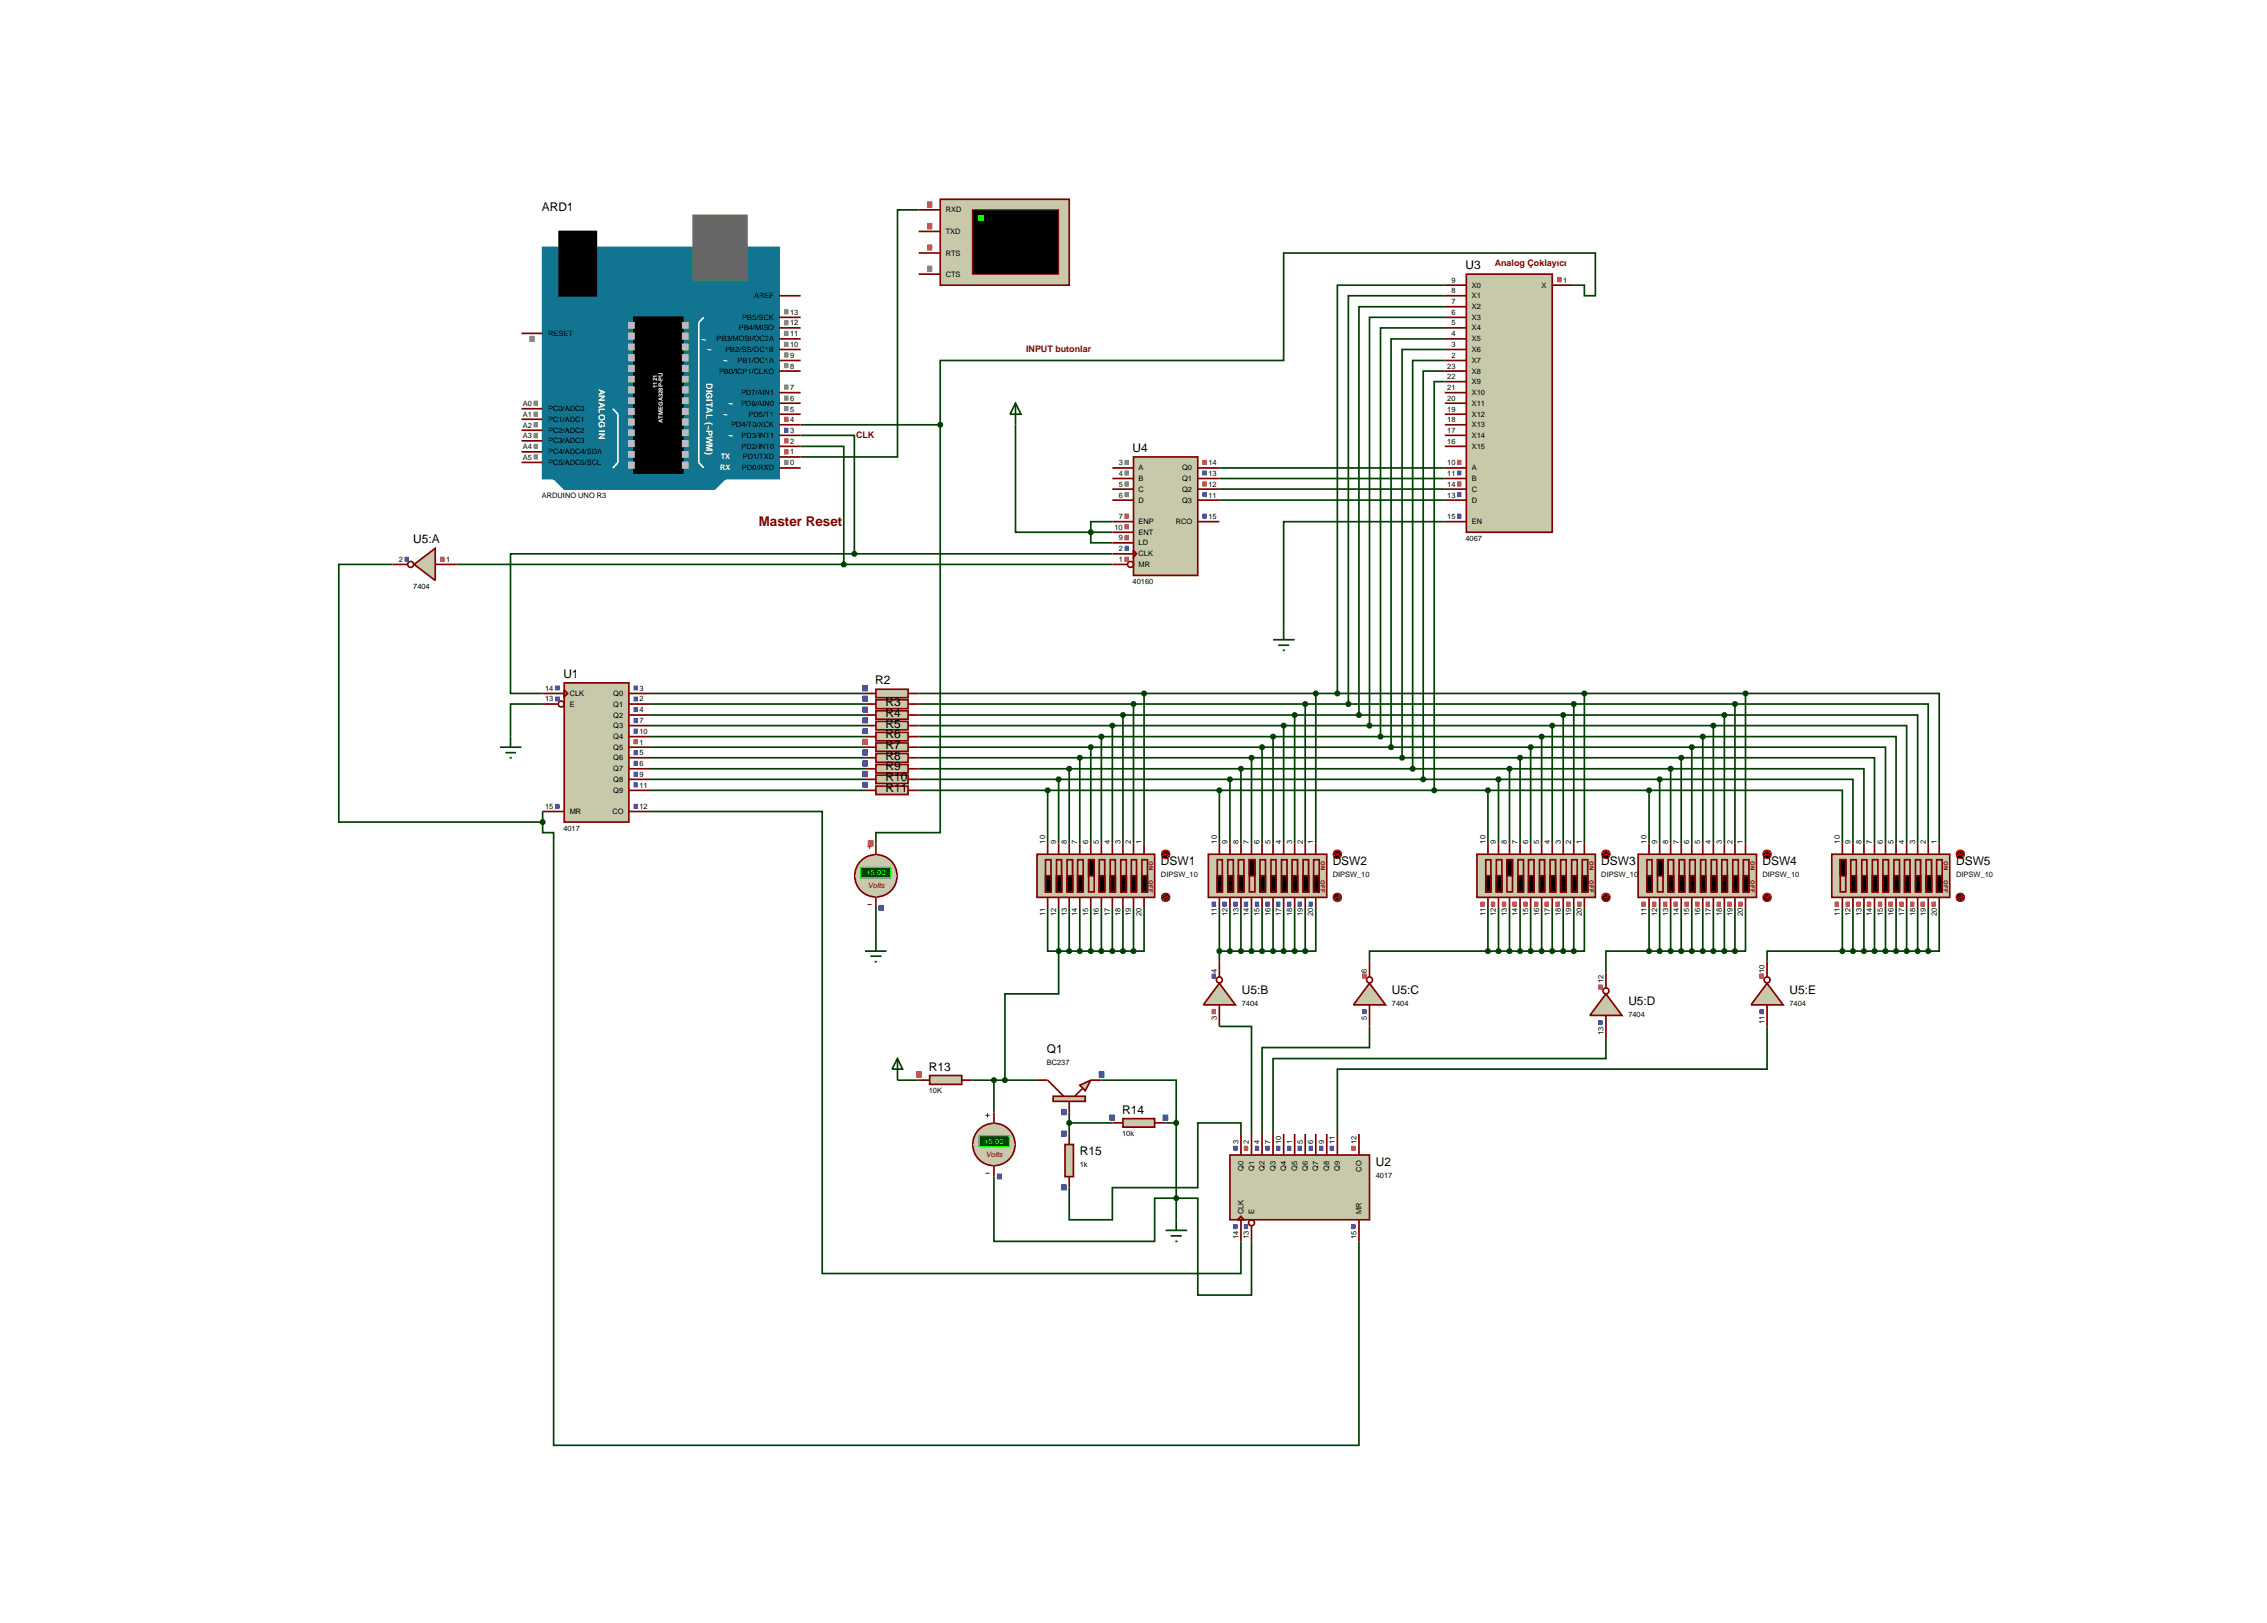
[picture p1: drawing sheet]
<svg xmlns="http://www.w3.org/2000/svg" width="536mm" height="384mm" viewBox="0 0 536 384" stroke-linecap="round" stroke-linejoin="round" font-family="sans-serif">
<defs><g id="words">
<text font-size="3.2" fill="#800000" x="179.4" y="124.4">Master Reset</text>
<g font-size="2.8">
<text x="128.1" y="49.8">ARD1</text>
<text x="346.5" y="63.7">U3</text>
<text x="267.8" y="106.9">U4</text>
<text x="97.7" y="128.5">U5:A</text>
<text x="133.2" y="160.3">U1</text>
<text x="206.9" y="161.8">R2</text>
<text x="209.4" y="166.9">R3</text>
<text x="209.4" y="169.4">R4</text>
<text x="209.4" y="172">R5</text>
<text x="209.4" y="174.5">R6</text>
<text x="209.4" y="177">R7</text>
<text x="209.4" y="179.6">R8</text>
<text x="209.4" y="182.1">R9</text>
<text x="209.4" y="184.7">R10</text>
<text x="209.4" y="187.2">R11</text>
<text x="274.5" y="204.5">DSW1</text>
<text x="315.1" y="204.5">DSW2</text>
<text x="378.6" y="204.5">DSW3</text>
<text x="416.7" y="204.5">DSW4</text>
<text x="462.5" y="204.5">DSW5</text>
<text x="293.6" y="235">U5:B</text>
<text x="329.1" y="235">U5:C</text>
<text x="385" y="237.5">U5:D</text>
<text x="423.1" y="235">U5:E</text>
<text x="247.5" y="249">Q1</text>
<text x="219.6" y="253.1">R13</text>
<text x="265.3" y="263.3">R14</text>
<text x="255.3" y="273.1">R15</text>
<text x="325.3" y="275.6">U2</text>
</g>
<g font-size="2.1" fill="#800000">
<text x="353.4" y="62.9">Analog Çoklayıcı</text>
<text x="242.6" y="83.2">INPUT butonlar</text>
<text x="202.4" y="103.5">CLK</text>
</g>
<g font-size="2.1" fill="#fff">
<text x="165.8" y="80.7">~</text>
<text x="167.1" y="83.2">~</text>
<text x="170.9" y="85.8">~</text>
<text x="141.6" y="91.9" transform="rotate(90 141.6 91.9)">ANALOG IN</text>
<text x="167" y="90.6" transform="rotate(90 167 90.6)">DIGITAL (~PWM)</text>
<text x="172.2" y="95.9">~</text>
<text x="170.9" y="98.5">~</text>
<text x="172.2" y="103.5">~</text>
</g>
<g font-size="1.8">
<text x="223.6" y="50.2">RXD</text>
<text x="223.6" y="55.3">TXD</text>
<text x="223.6" y="60.4">RTS</text>
<text x="223.6" y="65.4">CTS</text>
<text x="178.3" y="70.5">AREF</text>
<text x="343.2" y="66.8">9</text>
<text x="343.2" y="69.3">8</text>
<text x="343.2" y="71.9">7</text>
<text x="348" y="68">X0</text>
<text x="348" y="70.5">X1</text>
<text x="364.5" y="68">X</text>
<text x="369.6" y="66.8">1</text>
<text x="175.5" y="75.6">PB5/SCK</text>
<text x="186.8" y="76.9">12</text>
<text x="186.8" y="74.4">13</text>
<text x="343.2" y="74.4">6</text>
<text x="343.2" y="76.9">5</text>
<text x="348" y="73.1">X2</text>
<text x="348" y="75.6">X3</text>
<text x="129.6" y="79.4">RESET</text>
<text x="169.4" y="80.7">PB3/MOSI/OC2A</text>
<text x="171.5" y="83.2">PB2/SS/OC1B</text>
<text x="174.7" y="78.1">PB4/MISO</text>
<text x="186.8" y="82">10</text>
<text x="186.8" y="79.5">11</text>
<text x="343.2" y="79.5">4</text>
<text x="343.2" y="82">3</text>
<text x="348" y="78.1">X4</text>
<text x="348" y="80.7">X5</text>
<text x="348" y="83.2">X6</text>
<text x="170" y="88.3">PB0/ICP1/CLKO</text>
<text x="174.4" y="85.8">PB1/OC1A</text>
<text x="186.8" y="87.1">8</text>
<text x="186.8" y="84.6">9</text>
<text x="342.2" y="87.1">23</text>
<text x="342.2" y="89.6">22</text>
<text x="343.2" y="84.6">2</text>
<text x="348" y="85.8">X7</text>
<text x="348" y="88.3">X8</text>
<text x="123.6" y="96">A0</text>
<text x="175.2" y="95.9">PD6/AIN0</text>
<text x="175.2" y="93.4">PD7/AIN1</text>
<text x="186.8" y="94.7">6</text>
<text x="186.8" y="92.2">7</text>
<text x="342.2" y="92.2">21</text>
<text x="342.2" y="94.7">20</text>
<text x="348" y="90.8">X9</text>
<text x="348" y="93.4">X10</text>
<text x="348" y="95.9">X11</text>
<text x="123.6" y="101.1">A2</text>
<text x="123.6" y="98.5">A1</text>
<text x="129.6" y="99.7">PC1/ADC1</text>
<text x="129.6" y="97.2">PC0/ADC0</text>
<text x="172.9" y="101">PD4/T0/XCK</text>
<text x="177" y="98.5">PD5/T1</text>
<text x="186.8" y="99.8">4</text>
<text x="186.8" y="97.3">5</text>
<text x="342.2" y="97.3">19</text>
<text x="342.2" y="99.8">18</text>
<text x="348" y="98.5">X12</text>
<text x="348" y="101">X13</text>
<text x="123.6" y="106.2">A4</text>
<text x="123.6" y="103.6">A3</text>
<text x="129.6" y="107.4">PC4/ADC4/SDA</text>
<text x="129.6" y="104.8">PC3/ADC3</text>
<text x="129.6" y="102.3">PC2/ADC2</text>
<text x="175.3" y="106.1">PD2/INT0</text>
<text x="175.3" y="103.5">PD3/INT1</text>
<text x="186.8" y="107.4">1</text>
<text x="186.8" y="104.9">2</text>
<text x="186.8" y="102.3">3</text>
<text x="342.2" y="102.3">17</text>
<text x="342.2" y="104.9">16</text>
<text x="348" y="103.5">X14</text>
<text x="348" y="106.1">X15</text>
<text x="123.6" y="108.7">A5</text>
<text x="129.6" y="109.9">PC5/ADC5/SCL</text>
<text x="175.4" y="111.2">PD0/RXD</text>
<text x="175.6" y="108.6">PD1/TXD</text>
<text x="186.8" y="110">0</text>
<text x="264.5" y="110">3</text>
<text x="264.5" y="112.5">4</text>
<text x="269.2" y="111.2">A</text>
<text x="269.2" y="113.7">B</text>
<text x="279.5" y="111.2">Q0</text>
<text x="279.5" y="113.7">Q1</text>
<text x="285.7" y="110">14</text>
<text x="285.7" y="112.5">13</text>
<text x="342.2" y="110">10</text>
<text x="342.2" y="112.5">11</text>
<text x="348" y="111.2">A</text>
<text x="348" y="113.7">B</text>
<text x="128.1" y="117.7">ARDUINO UNO R3</text>
<text x="264.5" y="115">5</text>
<text x="264.5" y="117.6">6</text>
<text x="269.2" y="116.2">C</text>
<text x="269.2" y="118.8">D</text>
<text x="279.5" y="116.2">Q2</text>
<text x="279.5" y="118.8">Q3</text>
<text x="285.7" y="115">12</text>
<text x="285.7" y="117.6">11</text>
<text x="342.2" y="115">14</text>
<text x="342.2" y="117.6">13</text>
<text x="348" y="116.2">C</text>
<text x="348" y="118.8">D</text>
<text x="263.5" y="125.2">10</text>
<text x="264.5" y="122.7">7</text>
<text x="269.2" y="123.9">ENP</text>
<text x="278" y="123.9">RCO</text>
<text x="285.7" y="122.7">15</text>
<text x="342.2" y="122.7">15</text>
<text x="348" y="123.9">EN</text>
<text x="264.5" y="127.7">9</text>
<text x="264.5" y="130.3">2</text>
<text x="269.2" y="126.4">ENT</text>
<text x="269.2" y="128.9">LD</text>
<text x="269.2" y="131.5">CLK</text>
<text x="346.5" y="127.8">4067</text>
<text x="94.3" y="132.8">2</text>
<text x="105.5" y="132.8">1</text>
<text x="264.5" y="132.8">1</text>
<text x="267.8" y="138">40160</text>
<text x="269.2" y="134">MR</text>
<text x="97.7" y="139.2">7404</text>
<text x="128.9" y="163.3">14</text>
<text x="128.9" y="165.8">13</text>
<text x="134.7" y="164.5">CLK</text>
<text x="134.7" y="167">E</text>
<text x="145" y="164.5">Q0</text>
<text x="145" y="167">Q1</text>
<text x="151.2" y="163.3">3</text>
<text x="151.2" y="165.8">2</text>
<text x="145" y="169.6">Q2</text>
<text x="145" y="172.1">Q3</text>
<text x="151.2" y="168.4">4</text>
<text x="151.2" y="170.9">7</text>
<text x="151.2" y="173.5">10</text>
<text x="145" y="174.7">Q4</text>
<text x="145" y="177.2">Q5</text>
<text x="145" y="179.7">Q6</text>
<text x="151.2" y="176">1</text>
<text x="151.2" y="178.5">5</text>
<text x="145" y="182.3">Q7</text>
<text x="145" y="184.8">Q8</text>
<text x="151.2" y="181.1">6</text>
<text x="151.2" y="183.6">9</text>
<text x="128.9" y="191.2">15</text>
<text x="145" y="187.4">Q9</text>
<text x="151.2" y="191.2">12</text>
<text x="151.2" y="186.2">11</text>
<text x="133.2" y="196.3">4017</text>
<text x="134.7" y="192.4">MR</text>
<text x="144.8" y="192.4">CO</text>
<text x="247.1" y="199.4" transform="rotate(-90 247.1 199.4)">10</text>
<text x="249.7" y="199.4" transform="rotate(-90 249.7 199.4)">9</text>
<text x="252.2" y="199.4" transform="rotate(-90 252.2 199.4)">8</text>
<text x="254.7" y="199.4" transform="rotate(-90 254.7 199.4)">7</text>
<text x="257.3" y="199.4" transform="rotate(-90 257.3 199.4)">6</text>
<text x="259.8" y="199.4" transform="rotate(-90 259.8 199.4)">5</text>
<text x="262.4" y="199.4" transform="rotate(-90 262.4 199.4)">4</text>
<text x="264.9" y="199.4" transform="rotate(-90 264.9 199.4)">3</text>
<text x="267.4" y="199.4" transform="rotate(-90 267.4 199.4)">2</text>
<text x="269.9" y="199.4" transform="rotate(-90 269.9 199.4)">1</text>
<text x="287.7" y="199.4" transform="rotate(-90 287.7 199.4)">10</text>
<text x="290.2" y="199.4" transform="rotate(-90 290.2 199.4)">9</text>
<text x="292.8" y="199.4" transform="rotate(-90 292.8 199.4)">8</text>
<text x="295.3" y="199.4" transform="rotate(-90 295.3 199.4)">7</text>
<text x="297.8" y="199.4" transform="rotate(-90 297.8 199.4)">6</text>
<text x="300.4" y="199.4" transform="rotate(-90 300.4 199.4)">5</text>
<text x="302.9" y="199.4" transform="rotate(-90 302.9 199.4)">4</text>
<text x="305.5" y="199.4" transform="rotate(-90 305.5 199.4)">3</text>
<text x="308" y="199.4" transform="rotate(-90 308 199.4)">2</text>
<text x="310.5" y="199.4" transform="rotate(-90 310.5 199.4)">1</text>
<text x="351.2" y="199.4" transform="rotate(-90 351.2 199.4)">10</text>
<text x="353.7" y="199.4" transform="rotate(-90 353.7 199.4)">9</text>
<text x="356.3" y="199.4" transform="rotate(-90 356.3 199.4)">8</text>
<text x="358.8" y="199.4" transform="rotate(-90 358.8 199.4)">7</text>
<text x="361.3" y="199.4" transform="rotate(-90 361.3 199.4)">6</text>
<text x="363.9" y="199.4" transform="rotate(-90 363.9 199.4)">5</text>
<text x="366.4" y="199.4" transform="rotate(-90 366.4 199.4)">4</text>
<text x="369" y="199.4" transform="rotate(-90 369 199.4)">3</text>
<text x="371.5" y="199.4" transform="rotate(-90 371.5 199.4)">2</text>
<text x="374" y="199.4" transform="rotate(-90 374 199.4)">1</text>
<text x="389.3" y="199.4" transform="rotate(-90 389.3 199.4)">10</text>
<text x="391.8" y="199.4" transform="rotate(-90 391.8 199.4)">9</text>
<text x="394.4" y="199.4" transform="rotate(-90 394.4 199.4)">8</text>
<text x="396.9" y="199.4" transform="rotate(-90 396.9 199.4)">7</text>
<text x="399.4" y="199.4" transform="rotate(-90 399.4 199.4)">6</text>
<text x="402" y="199.4" transform="rotate(-90 402 199.4)">5</text>
<text x="404.5" y="199.4" transform="rotate(-90 404.5 199.4)">4</text>
<text x="407.1" y="199.4" transform="rotate(-90 407.1 199.4)">3</text>
<text x="409.6" y="199.4" transform="rotate(-90 409.6 199.4)">2</text>
<text x="412.1" y="199.4" transform="rotate(-90 412.1 199.4)">1</text>
<text x="435" y="199.4" transform="rotate(-90 435 199.4)">10</text>
<text x="437.5" y="199.4" transform="rotate(-90 437.5 199.4)">9</text>
<text x="440.1" y="199.4" transform="rotate(-90 440.1 199.4)">8</text>
<text x="442.6" y="199.4" transform="rotate(-90 442.6 199.4)">7</text>
<text x="445.2" y="199.4" transform="rotate(-90 445.2 199.4)">6</text>
<text x="447.7" y="199.4" transform="rotate(-90 447.7 199.4)">5</text>
<text x="450.2" y="199.4" transform="rotate(-90 450.2 199.4)">4</text>
<text x="452.8" y="199.4" transform="rotate(-90 452.8 199.4)">3</text>
<text x="455.3" y="199.4" transform="rotate(-90 455.3 199.4)">2</text>
<text x="457.9" y="199.4" transform="rotate(-90 457.9 199.4)">1</text>
<text x="274.5" y="207.3">DIPSW_10</text>
<text x="315.1" y="207.3">DIPSW_10</text>
<text x="378.6" y="207.3">DIPSW_10</text>
<text x="416.7" y="207.3">DIPSW_10</text>
<text x="462.5" y="207.3">DIPSW_10</text>
<text x="247.1" y="216.6" transform="rotate(-90 247.1 216.6)">11</text>
<text x="249.7" y="216.6" transform="rotate(-90 249.7 216.6)">12</text>
<text x="252.2" y="216.6" transform="rotate(-90 252.2 216.6)">13</text>
<text x="254.7" y="216.6" transform="rotate(-90 254.7 216.6)">14</text>
<text x="257.3" y="216.6" transform="rotate(-90 257.3 216.6)">15</text>
<text x="259.8" y="216.6" transform="rotate(-90 259.8 216.6)">16</text>
<text x="262.4" y="216.6" transform="rotate(-90 262.4 216.6)">17</text>
<text x="264.9" y="216.6" transform="rotate(-90 264.9 216.6)">18</text>
<text x="267.4" y="216.6" transform="rotate(-90 267.4 216.6)">19</text>
<text x="269.9" y="216.6" transform="rotate(-90 269.9 216.6)">20</text>
<text x="287.7" y="216.6" transform="rotate(-90 287.7 216.6)">11</text>
<text x="290.2" y="216.6" transform="rotate(-90 290.2 216.6)">12</text>
<text x="292.8" y="216.6" transform="rotate(-90 292.8 216.6)">13</text>
<text x="295.3" y="216.6" transform="rotate(-90 295.3 216.6)">14</text>
<text x="297.8" y="216.6" transform="rotate(-90 297.8 216.6)">15</text>
<text x="300.4" y="216.6" transform="rotate(-90 300.4 216.6)">16</text>
<text x="302.9" y="216.6" transform="rotate(-90 302.9 216.6)">17</text>
<text x="305.5" y="216.6" transform="rotate(-90 305.5 216.6)">18</text>
<text x="308" y="216.6" transform="rotate(-90 308 216.6)">19</text>
<text x="310.5" y="216.6" transform="rotate(-90 310.5 216.6)">20</text>
<text x="351.2" y="216.6" transform="rotate(-90 351.2 216.6)">11</text>
<text x="353.7" y="216.6" transform="rotate(-90 353.7 216.6)">12</text>
<text x="356.3" y="216.6" transform="rotate(-90 356.3 216.6)">13</text>
<text x="358.8" y="216.6" transform="rotate(-90 358.8 216.6)">14</text>
<text x="361.3" y="216.6" transform="rotate(-90 361.3 216.6)">15</text>
<text x="363.9" y="216.6" transform="rotate(-90 363.9 216.6)">16</text>
<text x="366.4" y="216.6" transform="rotate(-90 366.4 216.6)">17</text>
<text x="369" y="216.6" transform="rotate(-90 369 216.6)">18</text>
<text x="371.5" y="216.6" transform="rotate(-90 371.5 216.6)">19</text>
<text x="374" y="216.6" transform="rotate(-90 374 216.6)">20</text>
<text x="389.3" y="216.6" transform="rotate(-90 389.3 216.6)">11</text>
<text x="391.8" y="216.6" transform="rotate(-90 391.8 216.6)">12</text>
<text x="394.4" y="216.6" transform="rotate(-90 394.4 216.6)">13</text>
<text x="396.9" y="216.6" transform="rotate(-90 396.9 216.6)">14</text>
<text x="399.4" y="216.6" transform="rotate(-90 399.4 216.6)">15</text>
<text x="402" y="216.6" transform="rotate(-90 402 216.6)">16</text>
<text x="404.5" y="216.6" transform="rotate(-90 404.5 216.6)">17</text>
<text x="407.1" y="216.6" transform="rotate(-90 407.1 216.6)">18</text>
<text x="409.6" y="216.6" transform="rotate(-90 409.6 216.6)">19</text>
<text x="412.1" y="216.6" transform="rotate(-90 412.1 216.6)">20</text>
<text x="435" y="216.6" transform="rotate(-90 435 216.6)">11</text>
<text x="437.5" y="216.6" transform="rotate(-90 437.5 216.6)">12</text>
<text x="440.1" y="216.6" transform="rotate(-90 440.1 216.6)">13</text>
<text x="442.6" y="216.6" transform="rotate(-90 442.6 216.6)">14</text>
<text x="445.2" y="216.6" transform="rotate(-90 445.2 216.6)">15</text>
<text x="447.7" y="216.6" transform="rotate(-90 447.7 216.6)">16</text>
<text x="450.2" y="216.6" transform="rotate(-90 450.2 216.6)">17</text>
<text x="452.8" y="216.6" transform="rotate(-90 452.8 216.6)">18</text>
<text x="455.3" y="216.6" transform="rotate(-90 455.3 216.6)">19</text>
<text x="457.9" y="216.6" transform="rotate(-90 457.9 216.6)">20</text>
<text x="287.7" y="229.9" transform="rotate(-90 287.7 229.9)">4</text>
<text x="323.2" y="229.9" transform="rotate(-90 323.2 229.9)">6</text>
<text x="379.1" y="232.4" transform="rotate(-90 379.1 232.4)">12</text>
<text x="417.2" y="229.9" transform="rotate(-90 417.2 229.9)">10</text>
<text x="293.6" y="237.8">7404</text>
<text x="329.1" y="237.8">7404</text>
<text x="423.1" y="237.8">7404</text>
<text x="287.7" y="241" transform="rotate(-90 287.7 241)">3</text>
<text x="323.2" y="241" transform="rotate(-90 323.2 241)">5</text>
<text x="379.1" y="244.6" transform="rotate(-90 379.1 244.6)">13</text>
<text x="385" y="240.3">7404</text>
<text x="417.2" y="242" transform="rotate(-90 417.2 242)">11</text>
<text x="247.5" y="251.8">BC237</text>
<text x="219.6" y="258.3">10K</text>
<text x="265.3" y="268.4">10k</text>
<text x="255.3" y="275.9">1k</text>
<text x="292.8" y="270.5" transform="rotate(-90 292.8 270.5)">3</text>
<text x="295.3" y="270.5" transform="rotate(-90 295.3 270.5)">2</text>
<text x="297.8" y="270.5" transform="rotate(-90 297.8 270.5)">4</text>
<text x="300.4" y="270.5" transform="rotate(-90 300.4 270.5)">7</text>
<text x="302.9" y="270.5" transform="rotate(-90 302.9 270.5)">10</text>
<text x="305.5" y="270.5" transform="rotate(-90 305.5 270.5)">1</text>
<text x="308" y="270.5" transform="rotate(-90 308 270.5)">5</text>
<text x="310.5" y="270.5" transform="rotate(-90 310.5 270.5)">6</text>
<text x="313.1" y="270.5" transform="rotate(-90 313.1 270.5)">9</text>
<text x="315.6" y="270.5" transform="rotate(-90 315.6 270.5)">11</text>
<text x="320.7" y="270.5" transform="rotate(-90 320.7 270.5)">12</text>
<text x="294" y="276.7" transform="rotate(-90 294 276.7)">Q0</text>
<text x="296.5" y="276.7" transform="rotate(-90 296.5 276.7)">Q1</text>
<text x="299" y="276.7" transform="rotate(-90 299 276.7)">Q2</text>
<text x="301.6" y="276.7" transform="rotate(-90 301.6 276.7)">Q3</text>
<text x="304.1" y="276.7" transform="rotate(-90 304.1 276.7)">Q4</text>
<text x="306.7" y="276.7" transform="rotate(-90 306.7 276.7)">Q5</text>
<text x="309.2" y="276.7" transform="rotate(-90 309.2 276.7)">Q6</text>
<text x="311.7" y="276.7" transform="rotate(-90 311.7 276.7)">Q7</text>
<text x="314.3" y="276.7" transform="rotate(-90 314.3 276.7)">Q8</text>
<text x="316.8" y="276.7" transform="rotate(-90 316.8 276.7)">Q9</text>
<text x="321.9" y="276.9" transform="rotate(-90 321.9 276.9)">CO</text>
<text x="325.3" y="278.4">4017</text>
<text x="294" y="287" transform="rotate(-90 294 287)">CLK</text>
<text x="296.5" y="287" transform="rotate(-90 296.5 287)">E</text>
<text x="321.9" y="287" transform="rotate(-90 321.9 287)">MR</text>
<text x="292.8" y="292.8" transform="rotate(-90 292.8 292.8)">14</text>
<text x="295.3" y="292.8" transform="rotate(-90 295.3 292.8)">13</text>
<text x="320.7" y="292.8" transform="rotate(-90 320.7 292.8)">15</text>
</g>
<g font-size="1.8" fill="#fff">
<text x="170.3" y="111.2">RX</text>
<text x="170.4" y="108.6">TX</text>
</g>
<g font-size="1.8" fill="#0f0">
<text x="204.9" y="206.8">+5.00</text>
<text x="232.8" y="270.3">+5.00</text>
</g>
<g font-size="1.8" fill="#800000">
<text x="205.2" y="209.9">Volts</text>
<text x="233.1" y="273.4">Volts</text>
</g>
<g font-size="1.4" fill="#fff">
<text x="155.4" y="91.7" transform="rotate(-90 155.4 91.7)">1121</text>
<text x="156.7" y="100" transform="rotate(-90 156.7 100)">ATMEGA328P-PU</text>
</g>
<g font-size="1.4" fill="#800000">
<text x="271.6" y="203.5" transform="rotate(90 271.6 203.5)">ON</text>
<text x="312.3" y="203.5" transform="rotate(90 312.3 203.5)">ON</text>
<text x="375.8" y="203.5" transform="rotate(90 375.8 203.5)">ON</text>
<text x="413.9" y="203.5" transform="rotate(90 413.9 203.5)">ON</text>
<text x="459.6" y="203.5" transform="rotate(90 459.6 203.5)">ON</text>
<text x="271.6" y="208.1" transform="rotate(90 271.6 208.1)">OFF</text>
<text x="312.3" y="208.1" transform="rotate(90 312.3 208.1)">OFF</text>
<text x="375.8" y="208.1" transform="rotate(90 375.8 208.1)">OFF</text>
<text x="413.9" y="208.1" transform="rotate(90 413.9 208.1)">OFF</text>
<text x="459.6" y="208.1" transform="rotate(90 459.6 208.1)">OFF</text>
</g>
</g></defs>
<g fill="none" stroke="#004000" stroke-width=".4">
<path d="M217.2 49.6h-5v58.4h-22.9M341.6 77.5h-15.2v96.6M341.6 75h-17.8v96.5M341.6 72.5h-20.3v96.5M341.6 69.9h-22.8v96.5M341.6 67.4h-25.4v96.5M372.1 67.4h2.5v2.5h2.6v-10.1h-73.7v25.4h-81.2v15.2M341.6 90.2h-2.5v96.6M341.6 87.7h-5.1v96.5M341.6 85.2h-7.6v96.5M341.6 82.6h-10.1v96.5M341.6 80.1h-12.7v96.5"/>
<path d="M189.3 105.5h10.2v27.9M189.3 102.9h12.7v28M189.3 100.4h33M222.3 100.4v96.4h-15.2v2.6M240.1 100.4v25.4h17.8M288.3 110.6h53.3M288.3 113.1h53.3M288.3 115.6h53.3M288.3 118.2h53.3M92.8 133.4h-12.7v60.9h48.2M108 133.4h155M202 130.9h-81.3v33h7.6"/>
<path d="M202 130.9h61M257.9 125.8v2.5h5.1M257.9 125.8h5.1M263 123.3h-5.1v2.5M341.6 123.3h-38.1v25.4M128.3 166.4h-7.6v7.7M153.7 171.5h50.8M153.7 169h50.8M153.7 166.4h50.8M153.7 163.9h50.8M153.7 174.1h50.8M153.7 176.6h50.8"/>
<path d="M153.7 179.1h50.8M217.2 171.5h187.9M217.2 169h190.5M217.2 166.4h193M217.2 163.9h195.5M217.2 174.1h185.4M217.2 176.6h182.8M217.2 179.1h180.3M255.3 179.1v20.3M257.9 176.6v22.8M260.4 174.1v25.3M263 171.5v27.9"/>
<path d="M265.5 169v30.4M268 166.4v33M270.5 163.9v35.5M295.9 179.1v20.3M298.4 176.6v22.8M301 174.1v25.3M303.5 171.5v27.9M306.1 169v30.4M308.6 166.4v33M311.1 163.9v35.5M359.4 179.1v20.3M361.9 176.6v22.8"/>
<path d="M364.5 174.1v25.3M367 171.5v27.9M369.6 169v30.4M372.1 166.4v33M374.6 163.9v35.5M397.5 179.1h45.7v20.3M397.5 179.1v20.3M400 176.6h45.8v22.8M400 176.6v22.8M402.6 174.1h45.7v25.3M402.6 174.1v25.3M405.1 171.5h45.7v27.9"/>
<path d="M405.1 171.5v27.9M407.7 169h45.7v30.4M407.7 169v30.4M410.2 166.4h45.7v33M410.2 166.4v33M412.7 163.9h45.8v35.5M412.7 163.9v35.5M128.3 194.3v2.5h2.6v144.8h190.4v-48.2M128.3 191.8v2.5M153.7 191.8h40.7v109.2h99v-7.6M153.7 181.7h50.8M153.7 184.2h50.8"/>
<path d="M153.7 186.8h50.8M217.2 181.7h177.8M217.2 184.2h175.2M217.2 186.8h172.7M247.7 186.8v12.6M250.3 184.2v15.2M252.8 181.7v17.7M288.3 186.8v12.6M290.8 184.2v15.2M293.4 181.7v17.7M351.8 186.8v12.6M354.3 184.2v15.2"/>
<path d="M356.9 181.7v17.7M389.9 186.8h45.7v12.6M389.9 186.8v12.6M392.4 184.2h45.7v15.2M392.4 184.2v15.2M395 181.7h45.7v17.7M395 181.7v17.7M207.1 214.6v7.6M247.7 214.6v10.2h2.6M250.3 214.6v10.2M252.8 214.6v10.2M255.3 214.6v10.2"/>
<path d="M257.9 214.6v10.2M260.4 214.6v10.2M263 214.6v10.2M265.5 214.6v10.2M268 214.6v10.2M270.5 214.6v10.2h-2.5M288.3 214.6v12.7M290.8 214.6v10.2M293.4 214.6v10.2M295.9 214.6v10.2M298.4 214.6v10.2M301 214.6v10.2"/>
<path d="M303.5 214.6v10.2M306.1 214.6v10.2M308.6 214.6v10.2M311.1 214.6v10.2h-2.5M351.8 214.6v10.2M354.3 214.6v10.2M356.9 214.6v10.2M359.4 214.6v10.2M361.9 214.6v10.2M364.5 214.6v10.2M367 214.6v10.2M369.6 214.6v10.2"/>
<path d="M372.1 214.6v10.2M374.6 214.6v10.2h-2.5M389.9 214.6v10.2M392.4 214.6v10.2M395 214.6v10.2M397.5 214.6v10.2M400 214.6v10.2M402.6 214.6v10.2M405.1 214.6v10.2M407.7 214.6v10.2M410.2 214.6v10.2M412.7 214.6v10.2h-2.5"/>
<path d="M435.6 214.6v10.2M438.1 214.6v10.2M440.7 214.6v10.2M443.2 214.6v10.2M445.8 214.6v10.2M448.3 214.6v10.2M450.8 214.6v10.2M453.4 214.6v10.2M455.9 214.6v10.2M458.5 214.6v10.2h-2.6M250.3 224.8v10.1h-12.7v20.4M250.3 224.8h17.7"/>
<path d="M288.3 224.8h20.3M351.8 224.8h-28v2.5M351.8 224.8h20.3M389.9 224.8h-10.2v5.1M389.9 224.8h20.3M435.6 224.8h-17.8v2.5M435.6 224.8h20.3M212.2 255.3h5M229.9 255.3h15.3M235 255.3v7.6M260.4 255.3h17.7v10.1M288.3 242.6h7.6v25.4"/>
<path d="M323.8 242.6v5h-25.4v20.4M379.7 245.1v5.1h-78.7v17.8M417.8 242.6v10.1h-101.6v15.3M235 278.1v15.3h38v-10.2h10.2v22.9h12.7v-12.7M252.8 262.9v5.1M252.8 265.4h10.2M275.6 265.4h2.5M278.1 265.4v22.9M293.4 268v-2.6h-10.2v15.3h-20.2v7.6h-10.2v-7.6"/>
</g>
<path d="M222.3 47.1h30.5v20.3h-30.5z" fill="#c8c8aa" stroke="#800000" stroke-width=".4"/>
<path d="M229.9 49.6h20.4v15.2h-20.4z" fill="#000" stroke="#800000" stroke-width=".24"/>
<path d="M231.2 50.9h1.3v1.2h-1.3z" fill="#0f0"/>
<path d="M217.2 49.6h5.1M217.2 59.8h5.1M217.2 54.7h5.1M217.2 64.8h5.1" fill="none" stroke="#800000" stroke-width=".4"/>
<g fill="none" stroke="#ff4040" stroke-width=".24">
<path d="M219.2 47.7h1.2M219.2 47.8h1.2M219.2 47.9h1.2M219.2 48h1.2M219.2 48.1h1.2M219.2 48.2h1.2M219.2 48.3h1.2M219.2 48.4h1.2M219.2 48.5h1.2M219.2 48.6h1.2M219.2 48.7h1.2M219.2 48.8h1.2"/>
<path d="M219.2 48.9h1.2M219.2 49h1.2M219.2 57.9h1.2M219.2 58h1.2M219.2 58.1h1.2M219.2 58.2h1.2M219.2 58.3h1.2M219.2 58.4h1.2M219.2 58.5h1.2M219.2 58.6h1.2M219.2 58.7h1.2M219.2 58.8h1.2"/>
<path d="M219.2 58.9h1.2M219.2 59h1.2M219.2 59.1h1.2M219.2 52.8h1.2M219.2 52.9h1.2M219.2 53h1.2M219.2 53.1h1.2M219.2 53.2h1.2M219.2 53.3h1.2M219.2 53.4h1.2M219.2 53.5h1.2M219.2 53.6h1.2"/>
<path d="M219.2 53.7h1.2M219.2 53.8h1.2M219.2 53.9h1.2M219.2 54h1.2M219.2 54.1h1.2"/>
</g>
<g fill="none" stroke="#808080" stroke-width=".24">
<path d="M219.2 62.9h1.2M219.2 63h1.2M219.2 63.1h1.2M219.2 63.2h1.2M219.2 63.3h1.2M219.2 63.4h1.2M219.2 63.5h1.2M219.2 63.6h1.2M219.2 63.7h1.2M219.2 63.8h1.2M219.2 63.9h1.2M219.2 64h1.2"/>
<path d="M219.2 64.1h1.2M219.2 64.2h1.2"/>
</g>
<path d="M133.4 161.4h15.3v32.9h-15.3z" fill="#c8c8aa" stroke="#800000" stroke-width=".4"/>
<g fill="none" stroke="#800000" stroke-width=".4">
<path d="M128.3 163.9h5.1M128.3 166.4h3.6M133.4 163.1l.8 .8-.8 .8zM148.7 163.9h5M148.7 166.4h5M148.7 169h5M148.7 171.5h5M148.7 174.1h5M148.7 176.6h5M148.7 179.1h5M128.3 191.8h5.1M148.7 191.8h5"/>
<path d="M148.7 181.7h5M148.7 184.2h5M148.7 186.8h5"/>
<circle cx="132.7" cy="166.4" r=".7"/>
</g>
<g fill="none" stroke="#4040ff" stroke-width=".24">
<path d="M131.3 162.1h1M131.3 162.2h1M131.3 162.3h1M131.3 162.4h1M131.3 162.5h1M131.3 162.6h1M131.3 162.7h1M131.3 162.8h1M131.3 162.9h1M131.3 163h1M131.3 163.1h1M131.3 164.7h1"/>
<path d="M131.3 164.8h1M131.3 164.9h1M131.3 165h1M131.3 165.1h1M131.3 165.2h1M131.3 165.3h1M131.3 165.4h1M131.3 165.5h1M131.3 165.6h1M131.3 165.7h1M149.8 162.1h1M149.8 162.2h1"/>
<path d="M149.8 162.3h1M149.8 162.4h1M149.8 162.5h1M149.8 162.6h1M149.8 162.7h1M149.8 162.8h1M149.8 162.9h1M149.8 163h1M149.8 163.1h1M149.8 164.7h1M149.8 164.8h1M149.8 164.9h1"/>
<path d="M149.8 165h1M149.8 165.1h1M149.8 165.2h1M149.8 165.3h1M149.8 165.4h1M149.8 165.5h1M149.8 165.6h1M149.8 165.7h1M149.8 167.2h1M149.8 167.3h1M149.8 167.4h1M149.8 167.5h1"/>
<path d="M149.8 167.6h1M149.8 167.7h1M149.8 167.8h1M149.8 167.9h1M149.8 168h1M149.8 168.1h1M149.8 168.2h1M149.8 169.8h1M149.8 169.9h1M149.8 170h1M149.8 170.1h1M149.8 170.2h1"/>
<path d="M149.8 170.3h1M149.8 170.4h1M149.8 170.5h1M149.8 170.6h1M149.8 170.7h1M149.8 170.8h1M149.8 172.3h1M149.8 172.4h1M149.8 172.5h1M149.8 172.6h1M149.8 172.7h1M149.8 172.8h1"/>
<path d="M149.8 172.9h1M149.8 173h1M149.8 173.1h1M149.8 173.2h1M149.8 173.3h1M149.8 177.4h1M149.8 177.5h1M149.8 177.6h1M149.8 177.7h1M149.8 177.8h1M149.8 177.9h1M149.8 178h1"/>
<path d="M149.8 178.1h1M149.8 178.2h1M149.8 178.3h1M149.8 178.4h1M149.8 179.9h1M149.8 180h1M131.3 190.1h1M131.3 190.2h1M131.3 190.3h1M131.3 190.4h1M131.3 190.5h1M131.3 190.6h1"/>
<path d="M131.3 190.7h1M131.3 190.8h1M131.3 190.9h1M131.3 191h1M131.3 191.1h1M149.8 190.1h1M149.8 190.2h1M149.8 190.3h1M149.8 190.4h1M149.8 190.5h1M149.8 190.6h1M149.8 190.7h1"/>
<path d="M149.8 190.8h1M149.8 190.9h1M149.8 191h1M149.8 191.1h1M149.8 180.1h1M149.8 180.2h1M149.8 180.3h1M149.8 180.4h1M149.8 180.5h1M149.8 180.6h1M149.8 180.7h1M149.8 180.8h1"/>
<path d="M149.8 180.9h1M149.8 182.5h1M149.8 182.6h1M149.8 182.7h1M149.8 182.8h1M149.8 182.9h1M149.8 183h1M149.8 183.1h1M149.8 183.2h1M149.8 183.3h1M149.8 183.4h1M149.8 183.5h1"/>
<path d="M149.8 185h1M149.8 185.1h1M149.8 185.2h1M149.8 185.3h1M149.8 185.4h1M149.8 185.5h1M149.8 185.6h1M149.8 185.7h1M149.8 185.8h1M149.8 185.9h1M149.8 186h1"/>
</g>
<path d="M149.8 174.8h1M149.8 174.9h1M149.8 175h1M149.8 175.1h1M149.8 175.2h1M149.8 175.3h1M149.8 175.4h1M149.8 175.5h1M149.8 175.6h1M149.8 175.7h1M149.8 175.8h1" fill="none" stroke="#ff4040" stroke-width=".24"/>
<path d="M290.8 273h33v15.3h-33z" fill="#c8c8aa" stroke="#800000" stroke-width=".4"/>
<g fill="none" stroke="#800000" stroke-width=".4">
<path d="M293.4 268v5M295.9 268v5M298.4 268v5M301 268v5M303.5 268v5M306.1 268v5M308.6 268v5M311.1 268v5M313.7 268v5M316.2 268v5M321.3 268v5M292.6 288.3l.8-.8 .7 .8z"/>
<path d="M293.4 288.3v5.1M295.9 289.8v3.6M321.3 288.3v5.1"/>
<circle cx="295.9" cy="289" r=".7"/>
</g>
<g fill="none" stroke="#4040ff" stroke-width=".24">
<path d="M291.6 270.9h1M291.6 271h1M291.6 271.1h1M291.6 271.2h1M291.6 271.3h1M291.6 271.4h1M291.6 271.5h1M291.6 271.6h1M291.6 271.7h1M291.6 271.8h1M291.6 271.9h1M296.7 270.9h1"/>
<path d="M296.7 271h1M296.7 271.1h1M296.7 271.2h1M296.7 271.3h1M296.7 271.4h1M296.7 271.5h1M296.7 271.6h1M296.7 271.7h1M296.7 271.8h1M296.7 271.9h1M299.2 270.9h1M299.2 271h1"/>
<path d="M299.2 271.1h1M299.2 271.2h1M299.2 271.3h1M299.2 271.4h1M299.2 271.5h1M299.2 271.6h1M299.2 271.7h1M299.2 271.8h1M299.2 271.9h1M301.7 270.9h1M301.7 271h1M301.7 271.1h1"/>
<path d="M301.7 271.2h1M301.7 271.3h1M301.7 271.4h1M301.7 271.5h1M301.7 271.6h1M301.7 271.7h1M301.7 271.8h1M301.7 271.9h1M304.3 270.9h1M304.3 271h1M304.3 271.1h1M304.3 271.2h1"/>
<path d="M304.3 271.3h1M304.3 271.4h1M304.3 271.5h1M304.3 271.6h1M304.3 271.7h1M304.3 271.8h1M304.3 271.9h1M306.8 270.9h1M306.8 271h1M306.8 271.1h1M306.8 271.2h1M306.8 271.3h1"/>
<path d="M306.8 271.4h1M306.8 271.5h1M306.8 271.6h1M306.8 271.7h1M306.8 271.8h1M306.8 271.9h1M309.4 270.9h1M309.4 271h1M309.4 271.1h1M309.4 271.2h1M309.4 271.3h1M309.4 271.4h1"/>
<path d="M309.4 271.5h1M309.4 271.6h1M309.4 271.7h1M309.4 271.8h1M309.4 271.9h1M311.9 270.9h1M311.9 271h1M311.9 271.1h1M311.9 271.2h1M311.9 271.3h1M311.9 271.4h1M311.9 271.5h1"/>
<path d="M311.9 271.6h1M311.9 271.7h1M311.9 271.8h1M311.9 271.9h1M314.4 270.9h1M314.4 271h1M314.4 271.1h1M314.4 271.2h1M314.4 271.3h1M314.4 271.4h1M314.4 271.5h1M314.4 271.6h1"/>
<path d="M314.4 271.7h1M314.4 271.8h1M314.4 271.9h1M291.6 289.4h1M291.6 289.5h1M291.6 289.6h1M291.6 289.7h1M291.6 289.8h1M291.6 289.9h1M291.6 290h1M291.6 290.1h1M291.6 290.2h1"/>
<path d="M291.6 290.3h1M291.6 290.4h1M294.1 289.4h1M294.1 289.5h1M294.1 289.6h1M294.1 289.7h1M294.1 289.8h1M294.1 289.9h1M294.1 290h1M294.1 290.1h1M294.1 290.2h1M294.1 290.3h1"/>
<path d="M294.1 290.4h1M319.5 289.4h1M319.5 289.5h1M319.5 289.6h1M319.5 289.7h1M319.5 289.8h1M319.5 289.9h1M319.5 290h1M319.5 290.1h1M319.5 290.2h1M319.5 290.3h1M319.5 290.4h1"/>
</g>
<g fill="none" stroke="#ff4040" stroke-width=".24">
<path d="M294.1 270.9h1M294.1 271h1M294.1 271.1h1M294.1 271.2h1M294.1 271.3h1M294.1 271.4h1M294.1 271.5h1M294.1 271.6h1M294.1 271.7h1M294.1 271.8h1M294.1 271.9h1M319.5 270.9h1"/>
<path d="M319.5 271h1M319.5 271.1h1M319.5 271.2h1M319.5 271.3h1M319.5 271.4h1M319.5 271.5h1M319.5 271.6h1M319.5 271.7h1M319.5 271.8h1M319.5 271.9h1"/>
</g>
<path d="M245.2 201.9h27.8v10.2h-27.8z" fill="#c8c8aa" stroke="#800000" stroke-width=".4"/>
<g fill="none" stroke="#800000" stroke-width=".4">
<path d="M247.7 199.4v2.5M250.3 199.4v2.5M252.8 199.4v2.5M255.3 199.4v2.5M257.9 199.4v2.5M260.4 199.4v2.5M263 199.4v2.5M265.5 199.4v2.5M268 199.4v2.5M270.5 199.4v2.5M247.2 203.2h1.3v7.6h-1.3zM247.7 212.1v2.5"/>
<path d="M249.8 203.2h1.2v7.6h-1.2zM250.3 212.1v2.5M252.3 203.2h1.3v7.6h-1.3zM252.8 212.1v2.5M254.8 203.2h1.3v7.6h-1.3zM255.3 212.1v2.5M257.4 203.2h1.3v7.6h-1.3zM257.9 212.1v2.5M259.9 203.2h1.3v7.6h-1.3zM260.4 212.1v2.5M262.5 203.2h1.2v7.6h-1.2zM263 212.1v2.5"/>
<path d="M265 203.2h1.3v7.6h-1.3zM265.5 212.1v2.5M267.5 203.2h1.2v7.6h-1.2zM268 212.1v2.5M270 203.2h1.3v7.6h-1.3zM270.5 212.1v2.5"/>
</g>
<path d="M247.2 207h1.3v3.8h-1.3zM249.8 207h1.2v3.8h-1.2zM252.3 207h1.3v3.8h-1.3zM254.8 207h1.3v3.8h-1.3zM257.4 203.2h1.3v3.8h-1.3zM259.9 207h1.3v3.8h-1.3zM262.5 207h1.2v3.8h-1.2zM265 207h1.3v3.8h-1.3zM267.5 207h1.2v3.8h-1.2zM270 207h1.3v3.8h-1.3z" fill="#000" stroke="#800000" stroke-width=".4"/>
<path d="M274.9 211.4l.7-.3-1 1zM275.6 211.1a.94 .94 0 0 1 1 1zM276.6 212.1a.94 .94 0 0 1-1 1zM274.6 212.1l1 1a.94 .94 0 0 1-1-1z" fill="#400000" stroke="#f00" stroke-width=".24"/>
<path d="M274.6 212.1l1-1 1 1-1 1z" fill="#400000"/>
<path d="M275.1 212.1h1M275.8 211.8l.3 .3M276.1 212.1l-.3 .2" fill="none" stroke="#f00" stroke-width=".24"/>
<path d="M274.9 201.2l.7-.3-1 1zM275.6 200.9a.94 .94 0 0 1 1 1zM276.6 201.9a.94 .94 0 0 1-1 1zM274.6 201.9l1 1a.94 .94 0 0 1-1-1z" fill="#400000" stroke="#f00" stroke-width=".24"/>
<path d="M275.6 200.9l1 1-1 1-1-1z" fill="#400000"/>
<path d="M275.1 201.9l.2 .3M275.1 201.9h1M275.3 201.7l-.2 .2" fill="none" stroke="#f00" stroke-width=".24"/>
<path d="M249.9 224.5l.4-.2-.5 .5zM250.3 224.3l.4 .2 .1 .3zM250.8 224.8l-.1 .3-.4 .2zM249.8 224.8l.5 .5-.4-.2z" fill="#004000" stroke="#004000" stroke-width=".4"/>
<path d="M249.8 224.8l.5-.5 .5 .5-.5 .5z" fill="#004000"/>
<path d="M252.5 224.4l.3-.1-.5 .5zM252.8 224.3l.3 .1 .2 .4zM253.3 224.8l-.1 .3-.4 .2zM252.3 224.8l.5 .5-.4-.2z" fill="#004000" stroke="#004000" stroke-width=".4"/>
<path d="M252.3 224.8l.5-.5 .5 .5-.5 .5z" fill="#004000"/>
<path d="M254.9 224.5l.4-.2-.5 .5zM255.3 224.3l.4 .2 .1 .3zM255.8 224.8l-.1 .3-.4 .2zM254.8 224.8l.5 .5-.4-.2z" fill="#004000" stroke="#004000" stroke-width=".4"/>
<path d="M254.8 224.8l.5-.5 .5 .5-.5 .5z" fill="#004000"/>
<path d="M257.5 224.5l.4-.2-.5 .5zM257.9 224.3l.3 .1 .2 .4zM258.4 224.8l-.2 .4-.3 .1zM257.4 224.8l.5 .5-.4-.2z" fill="#004000" stroke="#004000" stroke-width=".4"/>
<path d="M257.4 224.8l.5-.5 .5 .5-.5 .5z" fill="#004000"/>
<path d="M260 224.5l.4-.2-.5 .5zM260.4 224.3l.4 .2 .1 .3zM260.9 224.8l-.1 .3-.4 .2zM259.9 224.8l.5 .5-.4-.2z" fill="#004000" stroke="#004000" stroke-width=".4"/>
<path d="M259.9 224.8l.5-.5 .5 .5-.5 .5z" fill="#004000"/>
<path d="M262.6 224.5l.4-.2-.5 .5zM263 224.3l.4 .2 .1 .3zM263.5 224.8l-.1 .3-.4 .2zM262.5 224.8l.5 .5-.4-.2z" fill="#004000" stroke="#004000" stroke-width=".4"/>
<path d="M262.5 224.8l.5-.5 .5 .5-.5 .5z" fill="#004000"/>
<path d="M265.2 224.4l.3-.1-.5 .5zM265.5 224.3l.3 .1 .2 .4zM266 224.8l-.1 .3-.4 .2zM265 224.8l.5 .5-.4-.2z" fill="#004000" stroke="#004000" stroke-width=".4"/>
<path d="M265 224.8l.5-.5 .5 .5-.5 .5z" fill="#004000"/>
<path d="M267.6 224.5l.4-.2-.5 .5zM268 224.3l.4 .2 .1 .3zM268.5 224.8l-.1 .3-.4 .2zM267.5 224.8l.5 .5-.4-.2z" fill="#004000" stroke="#004000" stroke-width=".4"/>
<path d="M267.5 224.8l.5-.5 .5 .5-.5 .5z" fill="#004000"/>
<path d="M285.7 201.9h28v10.2h-28z" fill="#c8c8aa" stroke="#800000" stroke-width=".4"/>
<g fill="none" stroke="#800000" stroke-width=".4">
<path d="M288.3 199.4v2.5M290.8 199.4v2.5M293.4 199.4v2.5M295.9 199.4v2.5M298.4 199.4v2.5M301 199.4v2.5M303.5 199.4v2.5M306.1 199.4v2.5M308.6 199.4v2.5M311.1 199.4v2.5M287.8 203.2h1.2v7.6h-1.2zM288.3 212.1v2.5"/>
<path d="M290.3 203.2h1.3v7.6h-1.3zM290.8 212.1v2.5M292.8 203.2h1.3v7.6h-1.3zM293.4 212.1v2.5M295.4 203.2h1.3v7.6h-1.3zM295.9 212.1v2.5M297.9 203.2h1.3v7.6h-1.3zM298.4 212.1v2.5M300.5 203.2h1.2v7.6h-1.2zM301 212.1v2.5M303 203.2h1.3v7.6h-1.3zM303.5 212.1v2.5"/>
<path d="M305.5 203.2h1.3v7.6h-1.3zM306.1 212.1v2.5M308.1 203.2h1.3v7.6h-1.3zM308.6 212.1v2.5M310.6 203.2h1.3v7.6h-1.3zM311.1 212.1v2.5"/>
</g>
<path d="M287.8 207h1.2v3.8h-1.2zM290.3 207h1.3v3.8h-1.3zM292.8 207h1.3v3.8h-1.3zM295.4 203.2h1.3v3.8h-1.3zM297.9 207h1.3v3.8h-1.3zM300.5 207h1.2v3.8h-1.2zM303 207h1.3v3.8h-1.3zM305.5 207h1.3v3.8h-1.3zM308.1 207h1.3v3.8h-1.3zM310.6 207h1.3v3.8h-1.3z" fill="#000" stroke="#800000" stroke-width=".4"/>
<path d="M315.5 211.4l.7-.3-1 1zM316.2 211.1a.94 .94 0 0 1 1 1zM316.2 213.1l1-1a.94 .94 0 0 1-1 1zM315.2 212.1l1 1a.94 .94 0 0 1-1-1z" fill="#400000" stroke="#f00" stroke-width=".24"/>
<path d="M315.2 212.1l1-1 1 1-1 1z" fill="#400000"/>
<path d="M315.7 212.1h1M316.5 211.8l.2 .3M316.7 212.1l-.2 .2" fill="none" stroke="#f00" stroke-width=".24"/>
<path d="M315.5 201.2l.7-.3-1 1zM316.2 200.9a.94 .94 0 0 1 1 1zM317.2 201.9a.94 .94 0 0 1-1 1zM315.2 201.9l1 1a.94 .94 0 0 1-1-1z" fill="#400000" stroke="#f00" stroke-width=".24"/>
<path d="M315.2 201.9l1-1 1 1-1 1z" fill="#400000"/>
<path d="M315.7 201.9l.3 .3M315.7 201.9h1M316 201.7l-.3 .2" fill="none" stroke="#f00" stroke-width=".24"/>
<g fill="none" stroke="#4040ff" stroke-width=".24">
<path d="M286.5 213.2h1M286.5 213.3h1M286.5 213.4h1M286.5 213.5h1M286.5 213.6h1M286.5 213.7h1M286.5 213.8h1M286.5 213.9h1M286.5 214h1M286.5 214.1h1M286.5 214.2h1M289 213.2h1"/>
<path d="M289 213.3h1M289 213.4h1M289 213.5h1M289 213.6h1M289 213.7h1M289 213.8h1M289 213.9h1M289 214h1M289 214.1h1M289 214.2h1M291.6 213.2h1M291.6 213.3h1"/>
<path d="M291.6 213.4h1M291.6 213.5h1M291.6 213.6h1M291.6 213.7h1M291.6 213.8h1M291.6 213.9h1M291.6 214h1M291.6 214.1h1M291.6 214.2h1M294.1 213.2h1M294.1 213.3h1M294.1 213.4h1"/>
<path d="M294.1 213.5h1M294.1 213.6h1M294.1 213.7h1M294.1 213.8h1M294.1 213.9h1M294.1 214h1M294.1 214.1h1M294.1 214.2h1M296.7 213.2h1M296.7 213.3h1M296.7 213.4h1M296.7 213.5h1"/>
<path d="M296.7 213.6h1M296.7 213.7h1M296.7 213.8h1M296.7 213.9h1M296.7 214h1M296.7 214.1h1M296.7 214.2h1M299.2 213.2h1M299.2 213.3h1M299.2 213.4h1M299.2 213.5h1M299.2 213.6h1"/>
<path d="M299.2 213.7h1M299.2 213.8h1M299.2 213.9h1M299.2 214h1M299.2 214.1h1M299.2 214.2h1M301.7 213.2h1M301.7 213.3h1M301.7 213.4h1M301.7 213.5h1M301.7 213.6h1M301.7 213.7h1"/>
<path d="M301.7 213.8h1M301.7 213.9h1M301.7 214h1M301.7 214.1h1M301.7 214.2h1M304.3 213.2h1M304.3 213.3h1M304.3 213.4h1M304.3 213.5h1M304.3 213.6h1M304.3 213.7h1M304.3 213.8h1"/>
<path d="M304.3 213.9h1M304.3 214h1M304.3 214.1h1M304.3 214.2h1M306.8 213.2h1M306.8 213.3h1M306.8 213.4h1M306.8 213.5h1M306.8 213.6h1M306.8 213.7h1M306.8 213.8h1M306.8 213.9h1"/>
<path d="M306.8 214h1M306.8 214.1h1M306.8 214.2h1M309.4 213.2h1M309.4 213.3h1M309.4 213.4h1M309.4 213.5h1M309.4 213.6h1M309.4 213.7h1M309.4 213.8h1M309.4 213.9h1M309.4 214h1"/>
<path d="M309.4 214.1h1M309.4 214.2h1"/>
</g>
<path d="M290.4 224.5l.4-.2-.5 .5zM290.8 224.3l.4 .2 .1 .3zM291.3 224.8l-.1 .3-.4 .2zM290.3 224.8l.5 .5-.4-.2z" fill="#004000" stroke="#004000" stroke-width=".4"/>
<path d="M290.3 224.8l.5-.5 .5 .5-.5 .5z" fill="#004000"/>
<path d="M293 224.5l.4-.2-.5 .5zM293.4 224.3l.4 .2 .1 .3zM293.9 224.8l-.1 .3-.4 .2zM292.9 224.8l.5 .5-.4-.2z" fill="#004000" stroke="#004000" stroke-width=".4"/>
<path d="M292.9 224.8l.5-.5 .5 .5-.5 .5z" fill="#004000"/>
<path d="M295.5 224.5l.4-.2-.5 .5zM295.9 224.3l.4 .2 .1 .3zM296.4 224.8l-.1 .3-.4 .2zM295.4 224.8l.5 .5-.4-.2z" fill="#004000" stroke="#004000" stroke-width=".4"/>
<path d="M295.4 224.8l.5-.5 .5 .5-.5 .5z" fill="#004000"/>
<path d="M298 224.5l.4-.2-.5 .5zM298.4 224.3l.3 .1 .2 .4zM298.4 225.3l.5-.5-.1 .3zM297.9 224.8l.5 .5-.4-.2z" fill="#004000" stroke="#004000" stroke-width=".4"/>
<path d="M297.9 224.8l.5-.5 .5 .5-.5 .5z" fill="#004000"/>
<path d="M300.6 224.5l.4-.2-.5 .5zM301 224.3l.3 .1 .2 .4zM301.5 224.8l-.1 .3-.4 .2zM300.5 224.8l.5 .5-.4-.2z" fill="#004000" stroke="#004000" stroke-width=".4"/>
<path d="M300.5 224.8l.5-.5 .5 .5-.5 .5z" fill="#004000"/>
<path d="M303.1 224.5l.4-.2-.5 .5zM303.5 224.3l.4 .2 .1 .3zM304 224.8l-.1 .3-.4 .2zM303 224.8l.5 .5-.4-.2z" fill="#004000" stroke="#004000" stroke-width=".4"/>
<path d="M303 224.8l.5-.5 .5 .5-.5 .5z" fill="#004000"/>
<path d="M305.7 224.5l.4-.2-.5 .5zM306.1 224.3l.4 .2 .1 .3zM306.6 224.8l-.1 .3-.4 .2zM305.6 224.8l.5 .5-.4-.2z" fill="#004000" stroke="#004000" stroke-width=".4"/>
<path d="M305.6 224.8l.5-.5 .5 .5-.5 .5z" fill="#004000"/>
<path d="M308.2 224.5l.4-.2-.5 .5zM308.6 224.3l.4 .2 .1 .3zM309.1 224.8l-.1 .3-.4 .2zM308.1 224.8l.5 .5-.4-.2z" fill="#004000" stroke="#004000" stroke-width=".4"/>
<path d="M308.1 224.8l.5-.5 .5 .5-.5 .5z" fill="#004000"/>
<path d="M349.2 201.9h28v10.2h-28z" fill="#c8c8aa" stroke="#800000" stroke-width=".4"/>
<g fill="none" stroke="#800000" stroke-width=".4">
<path d="M351.8 199.4v2.5M354.3 199.4v2.5M356.9 199.4v2.5M359.4 199.4v2.5M361.9 199.4v2.5M364.5 199.4v2.5M367 199.4v2.5M369.6 199.4v2.5M372.1 199.4v2.5M374.6 199.4v2.5M351.3 203.2h1.2v7.6h-1.2zM351.8 212.1v2.5"/>
<path d="M353.8 203.2h1.3v7.6h-1.3zM354.3 212.1v2.5M356.3 203.2h1.3v7.6h-1.3zM356.9 212.1v2.5M358.9 203.2h1.3v7.6h-1.3zM359.4 212.1v2.5M361.4 203.2h1.3v7.6h-1.3zM361.9 212.1v2.5M364 203.2h1.2v7.6h-1.2zM364.5 212.1v2.5M366.5 203.2h1.3v7.6h-1.3zM367 212.1v2.5"/>
<path d="M369 203.2h1.3v7.6h-1.3zM369.6 212.1v2.5M371.6 203.2h1.3v7.6h-1.3zM372.1 212.1v2.5M374.1 203.2h1.3v7.6h-1.3zM374.6 212.1v2.5"/>
</g>
<path d="M351.3 207h1.2v3.8h-1.2zM353.8 207h1.3v3.8h-1.3zM356.3 203.2h1.3v3.8h-1.3zM358.9 207h1.3v3.8h-1.3zM361.4 207h1.3v3.8h-1.3zM364 207h1.2v3.8h-1.2zM366.5 207h1.3v3.8h-1.3zM369 207h1.3v3.8h-1.3zM371.6 207h1.3v3.8h-1.3zM374.1 207h1.3v3.8h-1.3z" fill="#000" stroke="#800000" stroke-width=".4"/>
<path d="M379 211.4l.7-.3-1 1zM379.7 211.1a.94 .94 0 0 1 1 1zM379.7 213.1l1-1a.94 .94 0 0 1-1 1zM378.7 212.1l1 1a.94 .94 0 0 1-1-1z" fill="#400000" stroke="#f00" stroke-width=".24"/>
<path d="M378.7 212.1l1-1 1 1-1 1z" fill="#400000"/>
<path d="M379.2 212.1h1M380 211.8l.2 .3M380.2 212.1l-.2 .2" fill="none" stroke="#f00" stroke-width=".24"/>
<path d="M379 201.2l.7-.3-1 1zM379.7 200.9a.94 .94 0 0 1 1 1zM379.7 202.9l1-1a.94 .94 0 0 1-1 1zM378.7 201.9l1 1a.94 .94 0 0 1-1-1z" fill="#400000" stroke="#f00" stroke-width=".24"/>
<path d="M379.7 200.9l1 1-1 1-1-1z" fill="#400000"/>
<path d="M379.2 201.9l.3 .3M379.2 201.9h1M379.5 201.7l-.3 .2" fill="none" stroke="#f00" stroke-width=".24"/>
<g fill="none" stroke="#ff4040" stroke-width=".24">
<path d="M350 213.2h1M350 213.3h1M350 213.4h1M350 213.5h1M350 213.6h1M350 213.7h1M350 213.8h1M350 213.9h1M350 214h1M350 214.1h1M350 214.2h1M352.5 213.2h1"/>
<path d="M352.5 213.3h1M352.5 213.4h1M352.5 213.5h1M352.5 213.6h1M352.5 213.7h1M352.5 213.8h1M352.5 213.9h1M352.5 214h1M352.5 214.1h1M352.5 214.2h1M355.1 213.2h1M355.1 213.3h1"/>
<path d="M355.1 213.4h1M355.1 213.5h1M355.1 213.6h1M355.1 213.7h1M355.1 213.8h1M355.1 213.9h1M355.1 214h1M355.1 214.1h1M355.1 214.2h1M357.6 213.2h1M357.6 213.3h1M357.6 213.4h1"/>
<path d="M357.6 213.5h1M357.6 213.6h1M357.6 213.7h1M357.6 213.8h1M357.6 213.9h1M357.6 214h1M357.6 214.1h1M357.6 214.2h1M360.2 213.2h1M360.2 213.3h1M360.2 213.4h1M360.2 213.5h1"/>
<path d="M360.2 213.6h1M360.2 213.7h1M360.2 213.8h1M360.2 213.9h1M360.2 214h1M360.2 214.1h1M360.2 214.2h1M362.7 213.2h1M362.7 213.3h1M362.7 213.4h1M362.7 213.5h1M362.7 213.6h1"/>
<path d="M362.7 213.7h1M362.7 213.8h1M362.7 213.9h1M362.7 214h1M362.7 214.1h1M362.7 214.2h1M365.2 213.2h1M365.2 213.3h1M365.2 213.4h1M365.2 213.5h1M365.2 213.6h1M365.2 213.7h1"/>
<path d="M365.2 213.8h1M365.2 213.9h1M365.2 214h1M365.2 214.1h1M365.2 214.2h1M367.8 213.2h1M367.8 213.3h1M367.8 213.4h1M367.8 213.5h1M367.8 213.6h1M367.8 213.7h1M367.8 213.8h1"/>
<path d="M367.8 213.9h1M367.8 214h1M367.8 214.1h1M367.8 214.2h1M370.3 213.2h1M370.3 213.3h1M370.3 213.4h1M370.3 213.5h1M370.3 213.6h1M370.3 213.7h1M370.3 213.8h1M370.3 213.9h1"/>
<path d="M370.3 214h1M370.3 214.1h1M370.3 214.2h1M372.9 213.2h1M372.9 213.3h1M372.9 213.4h1M372.9 213.5h1M372.9 213.6h1M372.9 213.7h1M372.9 213.8h1M372.9 213.9h1M372.9 214h1"/>
<path d="M372.9 214.1h1M372.9 214.2h1"/>
</g>
<path d="M387.3 201.9h28v10.2h-28z" fill="#c8c8aa" stroke="#800000" stroke-width=".4"/>
<g fill="none" stroke="#800000" stroke-width=".4">
<path d="M389.9 199.4v2.5M392.4 199.4v2.5M395 199.4v2.5M397.5 199.4v2.5M400 199.4v2.5M402.6 199.4v2.5M405.1 199.4v2.5M407.7 199.4v2.5M410.2 199.4v2.5M412.7 199.4v2.5M389.4 203.2h1.2v7.6h-1.2zM389.9 212.1v2.5"/>
<path d="M391.9 203.2h1.3v7.6h-1.3zM392.4 212.1v2.5M394.4 203.2h1.3v7.6h-1.3zM395 212.1v2.5M397 203.2h1.3v7.6h-1.3zM397.5 212.1v2.5M399.5 203.2h1.3v7.6h-1.3zM400 212.1v2.5M402.1 203.2h1.2v7.6h-1.2zM402.6 212.1v2.5M404.6 203.2h1.3v7.6h-1.3zM405.1 212.1v2.5"/>
<path d="M407.1 203.2h1.3v7.6h-1.3zM407.7 212.1v2.5M409.7 203.2h1.3v7.6h-1.3zM410.2 212.1v2.5M412.2 203.2h1.3v7.6h-1.3zM412.7 212.1v2.5"/>
</g>
<path d="M389.4 207h1.2v3.8h-1.2zM391.9 203.2h1.3v3.8h-1.3zM394.4 207h1.3v3.8h-1.3zM397 207h1.3v3.8h-1.3zM399.5 207h1.3v3.8h-1.3zM402.1 207h1.2v3.8h-1.2zM404.6 207h1.3v3.8h-1.3zM407.1 207h1.3v3.8h-1.3zM409.7 207h1.3v3.8h-1.3zM412.2 207h1.3v3.8h-1.3z" fill="#000" stroke="#800000" stroke-width=".4"/>
<path d="M417.1 211.4l.7-.3-1 1zM417.8 211.1a.94 .94 0 0 1 1 1zM417.8 213.1l1-1a.94 .94 0 0 1-1 1zM416.8 212.1l1 1a.94 .94 0 0 1-1-1z" fill="#400000" stroke="#f00" stroke-width=".24"/>
<path d="M416.8 212.1l1-1 1 1-1 1z" fill="#400000"/>
<path d="M417.3 212.1h1M418.1 211.8l.2 .3M418.3 212.1l-.2 .2" fill="none" stroke="#f00" stroke-width=".24"/>
<path d="M417.1 201.2l.7-.3-1 1zM417.8 200.9a.94 .94 0 0 1 1 1zM417.8 202.9l1-1a.94 .94 0 0 1-1 1zM416.8 201.9l1 1a.94 .94 0 0 1-1-1z" fill="#400000" stroke="#f00" stroke-width=".24"/>
<path d="M417.8 200.9l1 1-1 1-1-1z" fill="#400000"/>
<path d="M417.3 201.9l.3 .3M417.3 201.9h1M417.6 201.7l-.3 .2" fill="none" stroke="#f00" stroke-width=".24"/>
<g fill="none" stroke="#ff4040" stroke-width=".24">
<path d="M388.1 213.2h1M388.1 213.3h1M388.1 213.4h1M388.1 213.5h1M388.1 213.6h1M388.1 213.7h1M388.1 213.8h1M388.1 213.9h1M388.1 214h1M388.1 214.1h1M388.1 214.2h1M390.6 213.2h1"/>
<path d="M390.6 213.3h1M390.6 213.4h1M390.6 213.5h1M390.6 213.6h1M390.6 213.7h1M390.6 213.8h1M390.6 213.9h1M390.6 214h1M390.6 214.1h1M390.6 214.2h1M393.2 213.2h1M393.2 213.3h1"/>
<path d="M393.2 213.4h1M393.2 213.5h1M393.2 213.6h1M393.2 213.7h1M393.2 213.8h1M393.2 213.9h1M393.2 214h1M393.2 214.1h1M393.2 214.2h1M395.7 213.2h1M395.7 213.3h1M395.7 213.4h1"/>
<path d="M395.7 213.5h1M395.7 213.6h1M395.7 213.7h1M395.7 213.8h1M395.7 213.9h1M395.7 214h1M395.7 214.1h1M395.7 214.2h1M398.3 213.2h1M398.3 213.3h1M398.3 213.4h1M398.3 213.5h1"/>
<path d="M398.3 213.6h1M398.3 213.7h1M398.3 213.8h1M398.3 213.9h1M398.3 214h1M398.3 214.1h1M398.3 214.2h1M400.8 213.2h1M400.8 213.3h1M400.8 213.4h1M400.8 213.5h1M400.8 213.6h1"/>
<path d="M400.8 213.7h1M400.8 213.8h1M400.8 213.9h1M400.8 214h1M400.8 214.1h1M400.8 214.2h1M403.3 213.2h1M403.3 213.3h1M403.3 213.4h1M403.3 213.5h1M403.3 213.6h1M403.3 213.7h1"/>
<path d="M403.3 213.8h1M403.3 213.9h1M403.3 214h1M403.3 214.1h1M403.3 214.2h1M405.9 213.2h1M405.9 213.3h1M405.9 213.4h1M405.9 213.5h1M405.9 213.6h1M405.9 213.7h1M405.9 213.8h1"/>
<path d="M405.9 213.9h1M405.9 214h1M405.9 214.1h1M405.9 214.2h1M408.4 213.2h1M408.4 213.3h1M408.4 213.4h1M408.4 213.5h1M408.4 213.6h1M408.4 213.7h1M408.4 213.8h1M408.4 213.9h1"/>
<path d="M408.4 214h1M408.4 214.1h1M408.4 214.2h1M411 213.2h1M411 213.3h1M411 213.4h1M411 213.5h1M411 213.6h1M411 213.7h1M411 213.8h1M411 213.9h1M411 214h1"/>
<path d="M411 214.1h1M411 214.2h1"/>
</g>
<path d="M433.1 201.9h27.9v10.2h-27.9z" fill="#c8c8aa" stroke="#800000" stroke-width=".4"/>
<g fill="none" stroke="#800000" stroke-width=".4">
<path d="M435.6 199.4v2.5M438.1 199.4v2.5M440.7 199.4v2.5M443.2 199.4v2.5M445.8 199.4v2.5M448.3 199.4v2.5M450.8 199.4v2.5M453.4 199.4v2.5M455.9 199.4v2.5M458.5 199.4v2.5M435.1 203.2h1.3v7.6h-1.3zM435.6 212.1v2.5"/>
<path d="M437.6 203.2h1.3v7.6h-1.3zM438.1 212.1v2.5M440.2 203.2h1.2v7.6h-1.2zM440.7 212.1v2.5M442.7 203.2h1.3v7.6h-1.3zM443.2 212.1v2.5M445.2 203.2h1.3v7.6h-1.3zM445.8 212.1v2.5M447.8 203.2h1.3v7.6h-1.3zM448.3 212.1v2.5M450.3 203.2h1.3v7.6h-1.3zM450.8 212.1v2.5"/>
<path d="M452.9 203.2h1.2v7.6h-1.2zM453.4 212.1v2.5M455.4 203.2h1.3v7.6h-1.3zM455.9 212.1v2.5M457.9 203.2h1.3v7.6h-1.3zM458.5 212.1v2.5"/>
</g>
<path d="M435.1 203.2h1.3v3.8h-1.3zM437.6 207h1.3v3.8h-1.3zM440.2 207h1.2v3.8h-1.2zM442.7 207h1.3v3.8h-1.3zM445.2 207h1.3v3.8h-1.3zM447.8 207h1.3v3.8h-1.3zM450.3 207h1.3v3.8h-1.3zM452.9 207h1.2v3.8h-1.2zM455.4 207h1.3v3.8h-1.3zM457.9 207h1.3v3.8h-1.3z" fill="#000" stroke="#800000" stroke-width=".4"/>
<path d="M462.8 211.4l.7-.3-1 1zM463.5 211.1a.94 .94 0 0 1 1 1zM464.5 212.1a.94 .94 0 0 1-1 1zM462.5 212.1l1 1a.94 .94 0 0 1-1-1z" fill="#400000" stroke="#f00" stroke-width=".24"/>
<path d="M463.5 211.1l1 1-1 1-1-1z" fill="#400000"/>
<path d="M463 212.1h1M463.8 211.8l.2 .3M464 212.1l-.2 .2" fill="none" stroke="#f00" stroke-width=".24"/>
<path d="M462.8 201.2l.7-.3-1 1zM463.5 200.9a.94 .94 0 0 1 1 1zM464.5 201.9a.94 .94 0 0 1-1 1zM462.5 201.9l1 1a.94 .94 0 0 1-1-1z" fill="#400000" stroke="#f00" stroke-width=".24"/>
<path d="M463.5 200.9l1 1-1 1-1-1z" fill="#400000"/>
<path d="M463 201.9l.3 .3M463 201.9h1M463.3 201.7l-.3 .2" fill="none" stroke="#f00" stroke-width=".24"/>
<g fill="none" stroke="#ff4040" stroke-width=".24">
<path d="M433.8 213.2h1M433.8 213.3h1M433.8 213.4h1M433.8 213.5h1M433.8 213.6h1M433.8 213.7h1M433.8 213.8h1M433.8 213.9h1M433.8 214h1M433.8 214.1h1M433.8 214.2h1M436.4 213.2h1"/>
<path d="M436.4 213.3h1M436.4 213.4h1M436.4 213.5h1M436.4 213.6h1M436.4 213.7h1M436.4 213.8h1M436.4 213.9h1M436.4 214h1M436.4 214.1h1M436.4 214.2h1M438.9 213.2h1M438.9 213.3h1"/>
<path d="M438.9 213.4h1M438.9 213.5h1M438.9 213.6h1M438.9 213.7h1M438.9 213.8h1M438.9 213.9h1M438.9 214h1M438.9 214.1h1M438.9 214.2h1M441.4 213.2h1M441.4 213.3h1M441.4 213.4h1"/>
<path d="M441.4 213.5h1M441.4 213.6h1M441.4 213.7h1M441.4 213.8h1M441.4 213.9h1M441.4 214h1M441.4 214.1h1M441.4 214.2h1M444 213.2h1M444 213.3h1M444 213.4h1M444 213.5h1"/>
<path d="M444 213.6h1M444 213.7h1M444 213.8h1M444 213.9h1M444 214h1M444 214.1h1M444 214.2h1M446.5 213.2h1M446.5 213.3h1M446.5 213.4h1M446.5 213.5h1M446.5 213.6h1"/>
<path d="M446.5 213.7h1M446.5 213.8h1M446.5 213.9h1M446.5 214h1M446.5 214.1h1M446.5 214.2h1M449.1 213.2h1M449.1 213.3h1M449.1 213.4h1M449.1 213.5h1M449.1 213.6h1M449.1 213.7h1"/>
<path d="M449.1 213.8h1M449.1 213.9h1M449.1 214h1M449.1 214.1h1M449.1 214.2h1M451.6 213.2h1M451.6 213.3h1M451.6 213.4h1M451.6 213.5h1M451.6 213.6h1M451.6 213.7h1M451.6 213.8h1"/>
<path d="M451.6 213.9h1M451.6 214h1M451.6 214.1h1M451.6 214.2h1M454.1 213.2h1M454.1 213.3h1M454.1 213.4h1M454.1 213.5h1M454.1 213.6h1M454.1 213.7h1M454.1 213.8h1M454.1 213.9h1"/>
<path d="M454.1 214h1M454.1 214.1h1M454.1 214.2h1M456.7 213.2h1M456.7 213.3h1M456.7 213.4h1M456.7 213.5h1M456.7 213.6h1M456.7 213.7h1M456.7 213.8h1M456.7 213.9h1M456.7 214h1"/>
<path d="M456.7 214.1h1M456.7 214.2h1"/>
</g>
<path d="M247.4 186.4l.3-.1-.5 .5zM247.7 186.3l.4 .2 .1 .3zM248.2 186.8l-.1 .3-.4 .2zM247.2 186.8l.5 .5-.3-.1z" fill="#004000" stroke="#004000" stroke-width=".4"/>
<path d="M247.2 186.8l.5-.5 .5 .5-.5 .5z" fill="#004000"/>
<path d="M249.9 183.9l.4-.2-.5 .5zM250.3 183.7l.4 .2 .1 .3zM250.8 184.2l-.1 .3-.4 .2zM249.8 184.2l.5 .5-.3-.1z" fill="#004000" stroke="#004000" stroke-width=".4"/>
<path d="M249.8 184.2l.5-.5 .5 .5-.5 .5z" fill="#004000"/>
<path d="M252.5 181.3l.3-.1-.5 .5zM252.8 181.2l.3 .1 .2 .4zM252.8 182.2l.5-.5-.2 .4zM252.3 181.7l.5 .5-.3-.1z" fill="#004000" stroke="#004000" stroke-width=".4"/>
<path d="M252.3 181.7l.5-.5 .5 .5-.5 .5z" fill="#004000"/>
<path d="M255 178.7l.3-.1-.5 .5zM255.3 178.6l.3 .1 .2 .4zM255.8 179.1l-.1 .3-.4 .2zM254.8 179.1l.5 .5-.3-.1z" fill="#004000" stroke="#004000" stroke-width=".4"/>
<path d="M254.8 179.1l.5-.5 .5 .5-.5 .5z" fill="#004000"/>
<path d="M257.6 176.2l.3-.1-.5 .5zM257.9 176.1l.3 .1 .2 .4zM258.4 176.6l-.2 .4-.3 .1zM257.4 176.6l.5 .5-.4-.2z" fill="#004000" stroke="#004000" stroke-width=".4"/>
<path d="M257.9 176.1l.5 .5-.5 .5-.5-.5z" fill="#004000"/>
<path d="M260.1 173.7l.3-.1-.5 .5zM260.4 173.6l.4 .2 .1 .3zM260.9 174.1l-.1 .3-.4 .2zM259.9 174.1l.5 .5-.3-.1z" fill="#004000" stroke="#004000" stroke-width=".4"/>
<path d="M259.9 174.1l.5-.5 .5 .5-.5 .5z" fill="#004000"/>
<path d="M262.6 171.2l.4-.2-.5 .5zM263 171l.4 .2 .1 .3zM263.5 171.5l-.1 .3-.4 .2zM262.5 171.5l.5 .5-.3-.1z" fill="#004000" stroke="#004000" stroke-width=".4"/>
<path d="M262.5 171.5l.5-.5 .5 .5-.5 .5z" fill="#004000"/>
<path d="M265.2 168.6l.3-.1-.5 .5zM265.5 168.5l.3 .1 .2 .4zM265.5 169.5l.5-.5-.2 .4zM265 169l.5 .5-.3-.1z" fill="#004000" stroke="#004000" stroke-width=".4"/>
<path d="M265 169l.5-.5 .5 .5-.5 .5z" fill="#004000"/>
<path d="M267.7 166l.3-.1-.5 .5zM268 165.9l.3 .1 .2 .4zM268.5 166.4l-.1 .3-.4 .2zM267.5 166.4l.5 .5-.4-.2z" fill="#004000" stroke="#004000" stroke-width=".4"/>
<path d="M267.5 166.4l.5-.5 .5 .5-.5 .5z" fill="#004000"/>
<path d="M270.1 163.6l.4-.2-.5 .5zM270.5 163.4l.4 .2 .1 .3zM271 163.9l-.1 .3-.4 .2zM270 163.9l.5 .5-.3-.1z" fill="#004000" stroke="#004000" stroke-width=".4"/>
<path d="M270 163.9l.5-.5 .5 .5-.5 .5z" fill="#004000"/>
<path d="M288.3 232.4l3.8 5.1h-7.6z" fill="#c8c8aa" stroke="#800000" stroke-width=".4"/>
<g fill="none" stroke="#800000" stroke-width=".4">
<path d="M288.3 227.3v3.6M288.3 237.5v5.1"/>
<circle cx="288.3" cy="231.6" r=".7"/>
</g>
<path d="M286.5 238.6h1M286.5 238.7h1M286.5 238.8h1M286.5 238.9h1M286.5 239h1M286.5 239.1h1M286.5 239.2h1M286.5 239.3h1M286.5 239.4h1M286.5 239.5h1M286.5 239.6h1" fill="none" stroke="#ff4040" stroke-width=".24"/>
<path d="M286.5 230.2h1M286.5 230.3h1M286.5 230.4h1M286.5 230.5h1M286.5 230.6h1M286.5 230.7h1M286.5 230.8h1M286.5 230.9h1M286.5 231h1M286.5 231.1h1M286.5 231.2h1" fill="none" stroke="#4040ff" stroke-width=".24"/>
<path d="M323.8 232.4l3.8 5.1h-7.6z" fill="#c8c8aa" stroke="#800000" stroke-width=".4"/>
<g fill="none" stroke="#800000" stroke-width=".4">
<path d="M323.8 227.3v3.6M323.8 237.5v5.1"/>
<circle cx="323.8" cy="231.6" r=".7"/>
</g>
<path d="M322.1 238.6h1M322.1 238.7h1M322.1 238.8h1M322.1 238.9h1M322.1 239h1M322.1 239.1h1M322.1 239.2h1M322.1 239.3h1M322.1 239.4h1M322.1 239.5h1M322.1 239.6h1" fill="none" stroke="#4040ff" stroke-width=".24"/>
<path d="M322.1 230.2h1M322.1 230.3h1M322.1 230.4h1M322.1 230.5h1M322.1 230.6h1M322.1 230.7h1M322.1 230.8h1M322.1 230.9h1M322.1 231h1M322.1 231.1h1M322.1 231.2h1" fill="none" stroke="#ff4040" stroke-width=".24"/>
<path d="M379.7 234.9l3.8 5.1h-7.6z" fill="#c8c8aa" stroke="#800000" stroke-width=".4"/>
<g fill="none" stroke="#800000" stroke-width=".4">
<path d="M379.7 229.9v3.5M379.7 240v5.1"/>
<circle cx="379.7" cy="234.2" r=".7"/>
</g>
<path d="M377.9 241.2h1M377.9 241.3h1M377.9 241.4h1M377.9 241.5h1M377.9 241.6h1M377.9 241.7h1M377.9 241.8h1M377.9 241.9h1M377.9 242h1M377.9 242.1h1M377.9 242.2h1" fill="none" stroke="#4040ff" stroke-width=".24"/>
<path d="M377.9 232.8h1M377.9 232.9h1M377.9 233h1M377.9 233.1h1M377.9 233.2h1M377.9 233.3h1M377.9 233.4h1M377.9 233.5h1M377.9 233.6h1M377.9 233.7h1M377.9 233.8h1" fill="none" stroke="#ff4040" stroke-width=".24"/>
<path d="M417.8 232.4l3.8 5.1h-7.6z" fill="#c8c8aa" stroke="#800000" stroke-width=".4"/>
<g fill="none" stroke="#800000" stroke-width=".4">
<path d="M417.8 227.3v3.6M417.8 237.5v5.1"/>
<circle cx="417.8" cy="231.6" r=".7"/>
</g>
<path d="M416 238.6h1M416 238.7h1M416 238.8h1M416 238.9h1M416 239h1M416 239.1h1M416 239.2h1M416 239.3h1M416 239.4h1M416 239.5h1M416 239.6h1" fill="none" stroke="#4040ff" stroke-width=".24"/>
<path d="M416 230.2h1M416 230.3h1M416 230.4h1M416 230.5h1M416 230.6h1M416 230.7h1M416 230.8h1M416 230.9h1M416 231h1M416 231.1h1M416 231.2h1" fill="none" stroke="#ff4040" stroke-width=".24"/>
<path d="M303.2 171.1l.3-.1-.5 .5zM303.5 171l.4 .2 .1 .3zM304 171.5l-.1 .3-.4 .2zM303 171.5l.5 .5-.4-.2z" fill="#004000" stroke="#004000" stroke-width=".4"/>
<path d="M303.5 171l.5 .5-.5 .5-.5-.5z" fill="#004000"/>
<path d="M305.8 168.6l.3-.1-.5 .5zM306.1 168.5l.4 .2 .1 .3zM306.6 169l-.1 .3-.4 .2zM305.6 169l.5 .5-.4-.2z" fill="#004000" stroke="#004000" stroke-width=".4"/>
<path d="M305.6 169l.5-.5 .5 .5-.5 .5z" fill="#004000"/>
<path d="M308.2 166.1l.4-.2-.5 .5zM308.6 165.9l.3 .1 .2 .4zM308.6 166.9l.5-.5-.2 .4zM308.1 166.4l.5 .5-.3-.1z" fill="#004000" stroke="#004000" stroke-width=".4"/>
<path d="M308.1 166.4l.5-.5 .5 .5-.5 .5z" fill="#004000"/>
<path d="M310.8 163.5l.3-.1-.5 .5zM311.1 163.4l.3 .1 .2 .4zM311.1 164.4l.5-.5-.2 .4zM310.6 163.9l.5 .5-.4-.2z" fill="#004000" stroke="#004000" stroke-width=".4"/>
<path d="M311.1 163.4l.5 .5-.5 .5-.5-.5z" fill="#004000"/>
<path d="M207.1 162.9h7.6v2h-7.6z" fill="#c8c8aa" stroke="#800000" stroke-width=".4"/>
<path d="M204.5 163.9h2.6M214.7 163.9h2.5" fill="none" stroke="#800000" stroke-width=".4"/>
<g fill="none" stroke="#4040ff" stroke-width=".24">
<path d="M203.9 162h1.3M203.9 162.1h1.3M203.9 162.2h1.3M203.9 162.3h1.3M203.9 162.4h1.3M203.9 162.5h1.3M203.9 162.6h1.3M203.9 162.7h1.3M203.9 162.8h1.3M203.9 162.9h1.3M203.9 163h1.3M203.9 163.1h1.3"/>
<path d="M203.9 163.2h1.3M203.9 163.3h1.3"/>
</g>
<path d="M207.1 165.4h7.6v2.1h-7.6z" fill="#c8c8aa" stroke="#800000" stroke-width=".4"/>
<path d="M204.5 166.4h2.6M214.7 166.4h2.5" fill="none" stroke="#800000" stroke-width=".4"/>
<g fill="none" stroke="#4040ff" stroke-width=".24">
<path d="M203.9 164.5h1.3M203.9 164.6h1.3M203.9 164.7h1.3M203.9 164.8h1.3M203.9 164.9h1.3M203.9 165h1.3M203.9 165.1h1.3M203.9 165.2h1.3M203.9 165.3h1.3M203.9 165.4h1.3M203.9 165.5h1.3M203.9 165.6h1.3"/>
<path d="M203.9 165.7h1.3M203.9 165.8h1.3"/>
</g>
<path d="M207.1 168h7.6v2h-7.6z" fill="#c8c8aa" stroke="#800000" stroke-width=".4"/>
<path d="M204.5 169h2.6M214.7 169h2.5" fill="none" stroke="#800000" stroke-width=".4"/>
<g fill="none" stroke="#4040ff" stroke-width=".24">
<path d="M203.9 167.1h1.3M203.9 167.2h1.3M203.9 167.3h1.3M203.9 167.4h1.3M203.9 167.5h1.3M203.9 167.6h1.3M203.9 167.7h1.3M203.9 167.8h1.3M203.9 167.9h1.3M203.9 168h1.3M203.9 168.1h1.3M203.9 168.2h1.3"/>
<path d="M203.9 168.3h1.3M203.9 168.4h1.3"/>
</g>
<path d="M207.1 170.5h7.6v2h-7.6z" fill="#c8c8aa" stroke="#800000" stroke-width=".4"/>
<path d="M204.5 171.5h2.6M214.7 171.5h2.5" fill="none" stroke="#800000" stroke-width=".4"/>
<g fill="none" stroke="#4040ff" stroke-width=".24">
<path d="M203.9 169.6h1.3M203.9 169.7h1.3M203.9 169.8h1.3M203.9 169.9h1.3M203.9 170h1.3M203.9 170.1h1.3M203.9 170.2h1.3M203.9 170.3h1.3M203.9 170.4h1.3M203.9 170.5h1.3M203.9 170.6h1.3M203.9 170.7h1.3"/>
<path d="M203.9 170.8h1.3M203.9 170.9h1.3"/>
</g>
<path d="M207.1 173.1h7.6v2h-7.6z" fill="#c8c8aa" stroke="#800000" stroke-width=".4"/>
<path d="M204.5 174.1h2.6M214.7 174.1h2.5" fill="none" stroke="#800000" stroke-width=".4"/>
<g fill="none" stroke="#4040ff" stroke-width=".24">
<path d="M203.9 172.2h1.3M203.9 172.3h1.3M203.9 172.4h1.3M203.9 172.5h1.3M203.9 172.6h1.3M203.9 172.7h1.3M203.9 172.8h1.3M203.9 172.9h1.3M203.9 173h1.3M203.9 173.1h1.3M203.9 173.2h1.3M203.9 173.3h1.3"/>
<path d="M203.9 173.4h1.3"/>
</g>
<path d="M207.1 175.6h7.6v2h-7.6z" fill="#c8c8aa" stroke="#800000" stroke-width=".4"/>
<path d="M204.5 176.6h2.6M214.7 176.6h2.5" fill="none" stroke="#800000" stroke-width=".4"/>
<g fill="none" stroke="#ff4040" stroke-width=".24">
<path d="M203.9 174.7h1.3M203.9 174.8h1.3M203.9 174.9h1.3M203.9 175h1.3M203.9 175.1h1.3M203.9 175.2h1.3M203.9 175.3h1.3M203.9 175.4h1.3M203.9 175.5h1.3M203.9 175.6h1.3M203.9 175.7h1.3M203.9 175.8h1.3"/>
<path d="M203.9 175.9h1.3M203.9 176h1.3"/>
</g>
<path d="M207.1 178.1h7.6v2.1h-7.6z" fill="#c8c8aa" stroke="#800000" stroke-width=".4"/>
<path d="M204.5 179.1h2.6M214.7 179.1h2.5" fill="none" stroke="#800000" stroke-width=".4"/>
<g fill="none" stroke="#4040ff" stroke-width=".24">
<path d="M203.9 177.2h1.3M203.9 177.3h1.3M203.9 177.4h1.3M203.9 177.5h1.3M203.9 177.6h1.3M203.9 177.7h1.3M203.9 177.8h1.3M203.9 177.9h1.3M203.9 178h1.3M203.9 178.1h1.3M203.9 178.2h1.3M203.9 178.3h1.3"/>
<path d="M203.9 178.4h1.3M203.9 178.5h1.3"/>
</g>
<path d="M207.1 180.7h7.6v2h-7.6z" fill="#c8c8aa" stroke="#800000" stroke-width=".4"/>
<path d="M204.5 181.7h2.6M214.7 181.7h2.5" fill="none" stroke="#800000" stroke-width=".4"/>
<g fill="none" stroke="#4040ff" stroke-width=".24">
<path d="M203.9 179.8h1.3M203.9 179.9h1.3M203.9 180h1.3M203.9 180.1h1.3M203.9 180.2h1.3M203.9 180.3h1.3M203.9 180.4h1.3M203.9 180.5h1.3M203.9 180.6h1.3M203.9 180.7h1.3M203.9 180.8h1.3M203.9 180.9h1.3"/>
<path d="M203.9 181h1.3M203.9 181.1h1.3"/>
</g>
<path d="M207.1 183.2h7.6v2h-7.6z" fill="#c8c8aa" stroke="#800000" stroke-width=".4"/>
<path d="M204.5 184.2h2.6M214.7 184.2h2.5" fill="none" stroke="#800000" stroke-width=".4"/>
<g fill="none" stroke="#4040ff" stroke-width=".24">
<path d="M203.9 182.3h1.3M203.9 182.4h1.3M203.9 182.5h1.3M203.9 182.6h1.3M203.9 182.7h1.3M203.9 182.8h1.3M203.9 182.9h1.3M203.9 183h1.3M203.9 183.1h1.3M203.9 183.2h1.3M203.9 183.3h1.3M203.9 183.4h1.3"/>
<path d="M203.9 183.5h1.3M203.9 183.6h1.3"/>
</g>
<path d="M207.1 185.8h7.6v2h-7.6z" fill="#c8c8aa" stroke="#800000" stroke-width=".4"/>
<path d="M204.5 186.8h2.6M214.7 186.8h2.5" fill="none" stroke="#800000" stroke-width=".4"/>
<g fill="none" stroke="#4040ff" stroke-width=".24">
<path d="M203.9 184.9h1.3M203.9 185h1.3M203.9 185.1h1.3M203.9 185.2h1.3M203.9 185.3h1.3M203.9 185.4h1.3M203.9 185.5h1.3M203.9 185.6h1.3M203.9 185.7h1.3M203.9 185.8h1.3M203.9 185.9h1.3M203.9 186h1.3"/>
<path d="M203.9 186.1h1.3"/>
</g>
<path d="M240.1 95.3l1.3 2.6h-2.6zM240.1 95.3v5.1" fill="none" stroke="#004000" stroke-width=".4"/>
<path d="M287.9 224.5l.4-.2-.5 .5zM288.3 224.3l.3 .1 .2 .4zM288.8 224.8l-.1 .3-.4 .2zM287.8 224.8l.5 .5-.4-.2z" fill="#004000" stroke="#004000" stroke-width=".4"/>
<path d="M287.8 224.8l.5-.5 .5 .5-.5 .5z" fill="#004000"/>
<path d="M268 108h15.2v28h-15.2z" fill="#c8c8aa" stroke="#800000" stroke-width=".4"/>
<g fill="none" stroke="#800000" stroke-width=".4">
<path d="M263 110.6h5M263 113.1h5M263 115.6h5M263 118.2h5M283.2 110.6h5.1M283.2 113.1h5.1M283.2 115.6h5.1M283.2 118.2h5.1M263 123.3h5M263 125.8h5M263 128.3h5M263 130.9h5"/>
<path d="M263 133.4h3.5M268 130.1l.7 .8-.7 .8zM283.2 123.3h5.1"/>
<circle cx="267.3" cy="133.4" r=".7"/>
</g>
<g fill="none" stroke="#808080" stroke-width=".24">
<path d="M265.9 108.8h1M265.9 108.9h1M265.9 109h1M265.9 109.1h1M265.9 109.2h1M265.9 109.3h1M265.9 109.4h1M265.9 109.5h1M265.9 109.6h1M265.9 109.7h1M265.9 109.8h1M265.9 111.3h1"/>
<path d="M265.9 111.4h1M265.9 111.5h1M265.9 111.6h1M265.9 111.7h1M265.9 111.8h1M265.9 111.9h1M265.9 112h1M265.9 112.1h1M265.9 112.2h1M265.9 112.3h1M265.9 113.9h1M265.9 114h1"/>
<path d="M265.9 114.1h1M265.9 114.2h1M265.9 114.3h1M265.9 114.4h1M265.9 114.5h1M265.9 114.6h1M265.9 114.7h1M265.9 114.8h1M265.9 114.9h1M265.9 116.4h1M265.9 116.5h1M265.9 116.6h1"/>
<path d="M265.9 116.7h1M265.9 116.8h1M265.9 116.9h1M265.9 117h1M265.9 117.1h1M265.9 117.2h1M265.9 117.3h1M265.9 117.4h1"/>
</g>
<g fill="none" stroke="#ff4040" stroke-width=".24">
<path d="M284.3 108.8h1M284.3 108.9h1M284.3 109h1M284.3 109.1h1M284.3 109.2h1M284.3 109.3h1M284.3 109.4h1M284.3 109.5h1M284.3 109.6h1M284.3 109.7h1M284.3 109.8h1M284.3 113.9h1"/>
<path d="M284.3 114h1M284.3 114.1h1M284.3 114.2h1M284.3 114.3h1M284.3 114.4h1M284.3 114.5h1M284.3 114.6h1M284.3 114.7h1M284.3 114.8h1M284.3 114.9h1M265.9 121.5h1M265.9 121.6h1"/>
<path d="M265.9 121.7h1M265.9 121.8h1M265.9 121.9h1M265.9 122h1M265.9 122.1h1M265.9 122.2h1M265.9 122.3h1M265.9 122.4h1M265.9 122.5h1M265.9 124h1M265.9 124.1h1M265.9 124.2h1"/>
<path d="M265.9 124.3h1M265.9 124.4h1M265.9 124.5h1M265.9 124.6h1M265.9 124.7h1M265.9 124.8h1M265.9 124.9h1M265.9 125h1M265.9 126.6h1M265.9 126.7h1M265.9 126.8h1M265.9 126.9h1"/>
<path d="M265.9 127h1M265.9 127.1h1M265.9 127.2h1M265.9 127.3h1M265.9 127.4h1M265.9 127.5h1M265.9 127.6h1M265.9 131.7h1M265.9 131.8h1M265.9 131.9h1M265.9 132h1M265.9 132.1h1"/>
<path d="M265.9 132.2h1M265.9 132.3h1M265.9 132.4h1M265.9 132.5h1M265.9 132.6h1M265.9 132.7h1"/>
</g>
<g fill="none" stroke="#4040ff" stroke-width=".24">
<path d="M284.3 111.3h1M284.3 111.4h1M284.3 111.5h1M284.3 111.6h1M284.3 111.7h1M284.3 111.8h1M284.3 111.9h1M284.3 112h1M284.3 112.1h1M284.3 112.2h1M284.3 112.3h1M284.3 116.4h1"/>
<path d="M284.3 116.5h1M284.3 116.6h1M284.3 116.7h1M284.3 116.8h1M284.3 116.9h1M284.3 117h1M284.3 117.1h1M284.3 117.2h1M284.3 117.3h1M284.3 117.4h1M265.9 129.1h1M265.9 129.2h1"/>
<path d="M265.9 129.3h1M265.9 129.4h1M265.9 129.5h1M265.9 129.6h1M265.9 129.7h1M265.9 129.8h1M265.9 129.9h1M265.9 130h1M265.9 130.1h1M284.3 121.5h1M284.3 121.6h1M284.3 121.7h1"/>
<path d="M284.3 121.8h1M284.3 121.9h1M284.3 122h1M284.3 122.1h1M284.3 122.2h1M284.3 122.3h1M284.3 122.4h1M284.3 122.5h1"/>
</g>
<path d="M346.7 64.8h20.3v61h-20.3z" fill="#c8c8aa" stroke="#800000" stroke-width=".4"/>
<g fill="none" stroke="#800000" stroke-width=".4">
<path d="M341.6 67.4h5.1M341.6 69.9h5.1M341.6 72.5h5.1M341.6 75h5.1M341.6 77.5h5.1M367 67.4h5.1M341.6 80.1h5.1M341.6 82.6h5.1M341.6 85.2h5.1M341.6 87.7h5.1M341.6 90.2h5.1M341.6 92.8h5.1"/>
<path d="M341.6 95.3h5.1M341.6 97.9h5.1M341.6 100.4h5.1M341.6 102.9h5.1M341.6 105.5h5.1M341.6 110.6h5.1M341.6 113.1h5.1M341.6 115.6h5.1M341.6 118.2h5.1M341.6 123.3h5.1"/>
</g>
<g fill="none" stroke="#ff4040" stroke-width=".24">
<path d="M368.2 65.6h1M368.2 65.7h1M368.2 65.8h1M368.2 65.9h1M368.2 66h1M368.2 66.1h1M368.2 66.2h1M368.2 66.3h1M368.2 66.4h1M368.2 66.5h1M368.2 66.6h1M344.5 108.8h1"/>
<path d="M344.5 108.9h1M344.5 109h1M344.5 109.1h1M344.5 109.2h1M344.5 109.3h1M344.5 109.4h1M344.5 109.5h1M344.5 109.6h1M344.5 109.7h1M344.5 109.8h1M344.5 113.9h1M344.5 114h1"/>
<path d="M344.5 114.1h1M344.5 114.2h1M344.5 114.3h1M344.5 114.4h1M344.5 114.5h1M344.5 114.6h1M344.5 114.7h1M344.5 114.8h1M344.5 114.9h1"/>
</g>
<g fill="none" stroke="#4040ff" stroke-width=".24">
<path d="M344.5 111.3h1M344.5 111.4h1M344.5 111.5h1M344.5 111.6h1M344.5 111.7h1M344.5 111.8h1M344.5 111.9h1M344.5 112h1M344.5 112.1h1M344.5 112.2h1M344.5 112.3h1M344.5 116.4h1"/>
<path d="M344.5 116.5h1M344.5 116.6h1M344.5 116.7h1M344.5 116.8h1M344.5 116.9h1M344.5 117h1M344.5 117.1h1M344.5 117.2h1M344.5 117.3h1M344.5 117.4h1M344.5 121.5h1M344.5 121.6h1"/>
<path d="M344.5 121.7h1M344.5 121.8h1M344.5 121.9h1M344.5 122h1M344.5 122.1h1M344.5 122.2h1M344.5 122.3h1M344.5 122.4h1M344.5 122.5h1"/>
</g>
<path d="M257.6 125.4l.3-.1-.5 .5zM257.9 125.3l.3 .1 .2 .4zM258.4 125.8l-.2 .4-.3 .1zM257.4 125.8l.5 .5-.4-.2z" fill="#004000" stroke="#004000" stroke-width=".4"/>
<path d="M257.9 125.3l.5 .5-.5 .5-.5-.5z" fill="#004000"/>
<path d="M338.8 186.4l.3-.1-.5 .5zM339.1 186.3l.4 .2 .1 .3zM339.1 187.3l.5-.5-.2 .4zM338.6 186.8l.5 .5-.3-.1z" fill="#004000" stroke="#004000" stroke-width=".4"/>
<path d="M339.1 186.3l.5 .5-.5 .5-.5-.5z" fill="#004000"/>
<path d="M336.2 183.8l.3-.1-.5 .5zM336.5 183.7l.3 .1 .2 .4zM336.5 184.7l.5-.5-.2 .4zM336 184.2l.5 .5-.4-.2z" fill="#004000" stroke="#004000" stroke-width=".4"/>
<path d="M336.5 183.7l.5 .5-.5 .5-.5-.5z" fill="#004000"/>
<path d="M333.6 181.4l.4-.2-.5 .5zM334 181.2l.3 .1 .2 .4zM334 182.2l.5-.5-.2 .4zM333.5 181.7l.5 .5-.3-.1z" fill="#004000" stroke="#004000" stroke-width=".4"/>
<path d="M333.5 181.7l.5-.5 .5 .5-.5 .5z" fill="#004000"/>
<path d="M331.1 178.8l.4-.2-.5 .5zM331.5 178.6l.3 .1 .2 .4zM332 179.1l-.1 .3-.4 .2zM331 179.1l.5 .5-.4-.2z" fill="#004000" stroke="#004000" stroke-width=".4"/>
<path d="M331 179.1l.5-.5 .5 .5-.5 .5z" fill="#004000"/>
<path d="M328.6 176.2l.3-.1-.5 .5zM328.9 176.1l.4 .2 .1 .3zM329.4 176.6l-.1 .3-.4 .2zM328.4 176.6l.5 .5-.4-.2z" fill="#004000" stroke="#004000" stroke-width=".4"/>
<path d="M328.9 176.1l.5 .5-.5 .5-.5-.5z" fill="#004000"/>
<path d="M326.1 173.7l.3-.1-.5 .5zM326.4 173.6l.4 .2 .1 .3zM326.4 174.6l.5-.5-.2 .4zM325.9 174.1l.5 .5-.3-.1z" fill="#004000" stroke="#004000" stroke-width=".4"/>
<path d="M326.4 173.6l.5 .5-.5 .5-.5-.5z" fill="#004000"/>
<path d="M323.5 171.1l.3-.1-.5 .5zM323.8 171l.3 .1 .2 .4zM323.8 172l.5-.5-.2 .4zM323.3 171.5l.5 .5-.4-.2z" fill="#004000" stroke="#004000" stroke-width=".4"/>
<path d="M323.8 171l.5 .5-.5 .5-.5-.5z" fill="#004000"/>
<path d="M320.9 168.7l.4-.2-.5 .5zM321.3 168.5l.3 .1 .2 .4zM321.3 169.5l.5-.5-.2 .4zM320.8 169l.5 .5-.3-.1z" fill="#004000" stroke="#004000" stroke-width=".4"/>
<path d="M320.8 169l.5-.5 .5 .5-.5 .5z" fill="#004000"/>
<path d="M318.5 166l.3-.1-.5 .5zM318.8 165.9l.4 .2 .1 .3zM319.3 166.4l-.1 .3-.4 .2zM318.3 166.4l.5 .5-.4-.2z" fill="#004000" stroke="#004000" stroke-width=".4"/>
<path d="M318.3 166.4l.5-.5 .5 .5-.5 .5z" fill="#004000"/>
<path d="M315.9 163.5l.3-.1-.5 .5zM316.2 163.4l.4 .2 .1 .3zM316.7 163.9l-.1 .3-.4 .2zM315.7 163.9l.5 .5-.4-.2z" fill="#004000" stroke="#004000" stroke-width=".4"/>
<path d="M316.2 163.4l.5 .5-.5 .5-.5-.5z" fill="#004000"/>
<path d="M301 151.2h5.1M302.2 152.5h2.6M303.3 153.7h.5M303.5 148.7v2.5" fill="none" stroke="#004000" stroke-width=".4"/>
<path d="M203.9 203.2a5 5 0 0 1 3.2-1.2l-5 5a5 5 0 0 1 1.8-3.8zM207.1 202a5 5 0 0 1 5 5zM207.1 212l5-5a5 5 0 0 1-5 5zM202.1 207l5 5a5 5 0 0 1-5-5z" fill="#c8c8aa" stroke="#800000" stroke-width=".4"/>
<path d="M207.1 202l5 5-5 5-5-5z" fill="#c8c8aa"/>
<path d="M205.6 199.6v1M205.1 200.1h1M205.1 213.8h1" fill="none" stroke="#800000" stroke-width=".24"/>
<path d="M203.5 205h7.1v2.5h-7.1z" fill="#004000" stroke="#0f0" stroke-width=".24"/>
<path d="M207.1 199.4v2.5M207.1 212.1v2.5" fill="none" stroke="#800000" stroke-width=".4"/>
<g fill="none" stroke="#4040ff" stroke-width=".24">
<path d="M207.7 214h1.3M207.7 214.1h1.3M207.7 214.2h1.3M207.7 214.3h1.3M207.7 214.4h1.3M207.7 214.5h1.3M207.7 214.6h1.3M207.7 214.7h1.3M207.7 214.8h1.3M207.7 214.9h1.3M207.7 215h1.3M207.7 215.1h1.3"/>
<path d="M207.7 215.2h1.3"/>
</g>
<g fill="none" stroke="#ff4040" stroke-width=".24">
<path d="M205.2 198.7h1.3M205.2 198.8h1.3M205.2 198.9h1.3M205.2 199h1.3M205.2 199.1h1.3M205.2 199.2h1.3M205.2 199.3h1.3M205.2 199.4h1.3M205.2 199.5h1.3M205.2 199.6h1.3M205.2 199.7h1.3M205.2 199.8h1.3"/>
<path d="M205.2 199.9h1.3M205.2 200h1.3"/>
</g>
<path d="M275.6 290.8h5.1M276.8 292.1h2.6M277.9 293.4h.5M278.1 288.3v2.5" fill="none" stroke="#004000" stroke-width=".4"/>
<path d="M219.8 254.2h7.6v2.1h-7.6z" fill="#c8c8aa" stroke="#800000" stroke-width=".4"/>
<path d="M217.2 255.3h2.6M227.4 255.3h2.5" fill="none" stroke="#800000" stroke-width=".4"/>
<g fill="none" stroke="#ff4040" stroke-width=".24">
<path d="M216.6 253.3h1.3M216.6 253.4h1.3M216.6 253.5h1.3M216.6 253.6h1.3M216.6 253.7h1.3M216.6 253.8h1.3M216.6 253.9h1.3M216.6 254h1.3M216.6 254.1h1.3M216.6 254.2h1.3M216.6 254.3h1.3M216.6 254.4h1.3"/>
<path d="M216.6 254.5h1.3M216.6 254.6h1.3"/>
</g>
<path d="M212.2 250.2l1.2 2.5h-2.5zM212.2 250.2v5.1" fill="none" stroke="#004000" stroke-width=".4"/>
<g fill="#c8c8aa" stroke="#800000" stroke-width=".4">
<path d="M255.3 256.5l2.6-1.2-1.3 2.5z"/>
<path d="M249 259.1h7.6v1.2h-7.6z"/>
</g>
<path d="M245.2 255.3h2.5l3.8 3.8M255.9 257.3l-1.8 1.8M257.9 255.3h2.5M252.8 260.3v2.6" fill="none" stroke="#800000" stroke-width=".4"/>
<g fill="none" stroke="#4040ff" stroke-width=".24">
<path d="M259.8 253.3h1.3M259.8 253.4h1.3M259.8 253.5h1.3M259.8 253.6h1.3M259.8 253.7h1.3M259.8 253.8h1.3M259.8 253.9h1.3M259.8 254h1.3M259.8 254.1h1.3M259.8 254.2h1.3M259.8 254.3h1.3M259.8 254.4h1.3"/>
<path d="M259.8 254.5h1.3M259.8 254.6h1.3M250.9 262.2h1.3M250.9 262.3h1.3M250.9 262.4h1.3M250.9 262.5h1.3M250.9 262.6h1.3M250.9 262.7h1.3M250.9 262.8h1.3M250.9 262.9h1.3M250.9 263h1.3M250.9 263.1h1.3"/>
<path d="M250.9 263.2h1.3M250.9 263.3h1.3M250.9 263.4h1.3M250.9 263.5h1.3"/>
</g>
<path d="M265.5 264.4h7.5v2h-7.5z" fill="#c8c8aa" stroke="#800000" stroke-width=".4"/>
<path d="M263 265.4h2.5M273 265.4h2.6" fill="none" stroke="#800000" stroke-width=".4"/>
<g fill="none" stroke="#4040ff" stroke-width=".24">
<path d="M262.3 263.5h1.3M262.3 263.6h1.3M262.3 263.7h1.3M262.3 263.8h1.3M262.3 263.9h1.3M262.3 264h1.3M262.3 264.1h1.3M262.3 264.2h1.3M262.3 264.3h1.3M262.3 264.4h1.3M262.3 264.5h1.3M262.3 264.6h1.3"/>
<path d="M262.3 264.7h1.3M262.3 264.8h1.3M274.9 263.5h1.3M274.9 263.6h1.3M274.9 263.7h1.3M274.9 263.8h1.3M274.9 263.9h1.3M274.9 264h1.3M274.9 264.1h1.3M274.9 264.2h1.3M274.9 264.3h1.3M274.9 264.4h1.3"/>
<path d="M274.9 264.5h1.3M274.9 264.6h1.3M274.9 264.7h1.3M274.9 264.8h1.3"/>
</g>
<path d="M277.7 265.1l.4-.2-.5 .5zM278.1 264.9l.4 .2 .1 .3zM278.6 265.4l-.1 .3-.4 .2zM277.6 265.4l.5 .5-.4-.2z" fill="#004000" stroke="#004000" stroke-width=".4"/>
<path d="M277.6 265.4l.5-.5 .5 .5-.5 .5z" fill="#004000"/>
<path d="M251.8 270.5h2v7.6h-2z" fill="#c8c8aa" stroke="#800000" stroke-width=".4"/>
<path d="M252.8 268v2.5M252.8 278.1v2.6" fill="none" stroke="#800000" stroke-width=".4"/>
<g fill="none" stroke="#4040ff" stroke-width=".24">
<path d="M250.9 267.3h1.3M250.9 267.4h1.3M250.9 267.5h1.3M250.9 267.6h1.3M250.9 267.7h1.3M250.9 267.8h1.3M250.9 267.9h1.3M250.9 268h1.3M250.9 268.1h1.3M250.9 268.2h1.3M250.9 268.3h1.3M250.9 268.4h1.3"/>
<path d="M250.9 268.5h1.3M250.9 268.6h1.3M250.9 280h1.3M250.9 280.1h1.3M250.9 280.2h1.3M250.9 280.3h1.3M250.9 280.4h1.3M250.9 280.5h1.3M250.9 280.6h1.3M250.9 280.7h1.3M250.9 280.8h1.3M250.9 280.9h1.3"/>
<path d="M250.9 281h1.3M250.9 281.1h1.3M250.9 281.2h1.3M250.9 281.3h1.3"/>
</g>
<path d="M252.4 265.1l.4-.2-.5 .5zM252.8 264.9l.4 .2 .1 .3zM252.8 265.9l.5-.5-.2 .4zM252.3 265.4l.5 .5-.3-.1z" fill="#004000" stroke="#004000" stroke-width=".4"/>
<path d="M252.3 265.4l.5-.5 .5 .5-.5 .5z" fill="#004000"/>
<path d="M277.8 282.8l.3-.1-.5 .5zM278.1 282.7l.4 .2 .1 .3zM278.6 283.2l-.1 .3-.4 .2zM277.6 283.2l.5 .5-.4-.2z" fill="#004000" stroke="#004000" stroke-width=".4"/>
<path d="M278.1 282.7l.5 .5-.5 .5-.5-.5z" fill="#004000"/>
<path d="M300.7 173.7l.3-.1-.5 .5zM301 173.6l.4 .2 .1 .3zM301 174.6l.5-.5-.2 .4zM300.5 174.1l.5 .5-.3-.1z" fill="#004000" stroke="#004000" stroke-width=".4"/>
<path d="M301 173.6l.5 .5-.5 .5-.5-.5z" fill="#004000"/>
<path d="M298.1 176.2l.3-.1-.5 .5zM298.4 176.1l.3 .1 .2 .4zM298.4 177.1l.5-.5-.2 .4zM297.9 176.6l.5 .5-.4-.2z" fill="#004000" stroke="#004000" stroke-width=".4"/>
<path d="M298.4 176.1l.5 .5-.5 .5-.5-.5z" fill="#004000"/>
<path d="M295.5 178.8l.4-.2-.5 .5zM295.9 178.6l.3 .1 .2 .4zM295.9 179.6l.5-.5-.2 .4zM295.4 179.1l.5 .5-.3-.1z" fill="#004000" stroke="#004000" stroke-width=".4"/>
<path d="M295.4 179.1l.5-.5 .5 .5-.5 .5z" fill="#004000"/>
<path d="M293.1 181.3l.3-.1-.5 .5zM293.4 181.2l.3 .1 .2 .4zM293.9 181.7l-.1 .3-.4 .2zM292.9 181.7l.5 .5-.4-.2z" fill="#004000" stroke="#004000" stroke-width=".4"/>
<path d="M293.4 181.2l.5 .5-.5 .5-.5-.5z" fill="#004000"/>
<path d="M290.5 183.8l.3-.1-.5 .5zM290.8 183.7l.4 .2 .1 .3zM291.3 184.2l-.1 .3-.4 .2zM290.3 184.2l.5 .5-.4-.2z" fill="#004000" stroke="#004000" stroke-width=".4"/>
<path d="M290.8 183.7l.5 .5-.5 .5-.5-.5z" fill="#004000"/>
<path d="M288 186.4l.3-.1-.5 .5zM288.3 186.3l.4 .2 .1 .3zM288.3 187.3l.5-.5-.2 .4zM287.8 186.8l.5 .5-.3-.1z" fill="#004000" stroke="#004000" stroke-width=".4"/>
<path d="M288.3 186.3l.5 .5-.5 .5-.5-.5z" fill="#004000"/>
<path d="M351.5 186.4l.3-.1-.5 .5zM351.8 186.3l.4 .2 .1 .3zM351.8 187.3l.5-.5-.2 .4zM351.3 186.8l.5 .5-.3-.1z" fill="#004000" stroke="#004000" stroke-width=".4"/>
<path d="M351.8 186.3l.5 .5-.5 .5-.5-.5z" fill="#004000"/>
<path d="M354 183.8l.3-.1-.5 .5zM354.3 183.7l.4 .2 .1 .3zM354.8 184.2l-.1 .3-.4 .2zM353.8 184.2l.5 .5-.4-.2z" fill="#004000" stroke="#004000" stroke-width=".4"/>
<path d="M354.3 183.7l.5 .5-.5 .5-.5-.5z" fill="#004000"/>
<path d="M356.6 181.3l.3-.1-.5 .5zM356.9 181.2l.3 .1 .2 .4zM357.4 181.7l-.1 .3-.4 .2zM356.4 181.7l.5 .5-.4-.2z" fill="#004000" stroke="#004000" stroke-width=".4"/>
<path d="M356.9 181.2l.5 .5-.5 .5-.5-.5z" fill="#004000"/>
<path d="M359 178.8l.4-.2-.5 .5zM359.4 178.6l.3 .1 .2 .4zM359.4 179.6l.5-.5-.2 .4zM358.9 179.1l.5 .5-.3-.1z" fill="#004000" stroke="#004000" stroke-width=".4"/>
<path d="M358.9 179.1l.5-.5 .5 .5-.5 .5z" fill="#004000"/>
<path d="M361.6 176.2l.3-.1-.5 .5zM361.9 176.1l.3 .1 .2 .4zM362.4 176.6l-.1 .3-.4 .2zM361.4 176.6l.5 .5-.4-.2z" fill="#004000" stroke="#004000" stroke-width=".4"/>
<path d="M361.9 176.1l.5 .5-.5 .5-.5-.5z" fill="#004000"/>
<path d="M364.2 173.7l.3-.1-.5 .5zM364.5 173.6l.4 .2 .1 .3zM364.5 174.6l.5-.5-.2 .4zM364 174.1l.5 .5-.4-.2z" fill="#004000" stroke="#004000" stroke-width=".4"/>
<path d="M364.5 173.6l.5 .5-.5 .5-.5-.5z" fill="#004000"/>
<path d="M366.7 171.1l.3-.1-.5 .5zM367 171l.4 .2 .1 .3zM367 172l.5-.5-.2 .4zM366.5 171.5l.5 .5-.4-.2z" fill="#004000" stroke="#004000" stroke-width=".4"/>
<path d="M367 171l.5 .5-.5 .5-.5-.5z" fill="#004000"/>
<path d="M369.2 168.7l.4-.2-.5 .5zM369.6 168.5l.3 .1 .2 .4zM370.1 169l-.1 .3-.4 .2zM369.1 169l.5 .5-.3-.1z" fill="#004000" stroke="#004000" stroke-width=".4"/>
<path d="M369.1 169l.5-.5 .5 .5-.5 .5z" fill="#004000"/>
<path d="M371.7 166.1l.4-.2-.5 .5zM372.1 165.9l.4 .2 .1 .3zM372.6 166.4l-.1 .3-.4 .2zM371.6 166.4l.5 .5-.3-.1z" fill="#004000" stroke="#004000" stroke-width=".4"/>
<path d="M371.6 166.4l.5-.5 .5 .5-.5 .5z" fill="#004000"/>
<path d="M374.3 163.5l.3-.1-.5 .5zM374.6 163.4l.3 .1 .2 .4zM375.1 163.9l-.1 .3-.4 .2zM374.1 163.9l.5 .5-.4-.2z" fill="#004000" stroke="#004000" stroke-width=".4"/>
<path d="M374.6 163.4l.5 .5-.5 .5-.5-.5z" fill="#004000"/>
<path d="M389.6 186.4l.3-.1-.5 .5zM389.9 186.3l.4 .2 .1 .3zM389.9 187.3l.5-.5-.2 .4zM389.4 186.8l.5 .5-.3-.1z" fill="#004000" stroke="#004000" stroke-width=".4"/>
<path d="M389.9 186.3l.5 .5-.5 .5-.5-.5z" fill="#004000"/>
<path d="M392.1 183.8l.3-.1-.5 .5zM392.4 183.7l.4 .2 .1 .3zM392.4 184.7l.5-.5-.2 .4zM391.9 184.2l.5 .5-.4-.2z" fill="#004000" stroke="#004000" stroke-width=".4"/>
<path d="M392.4 183.7l.5 .5-.5 .5-.5-.5z" fill="#004000"/>
<path d="M394.6 181.4l.4-.2-.5 .5zM395 181.2l.3 .1 .2 .4zM395.5 181.7l-.1 .3-.4 .2zM394.5 181.7l.5 .5-.3-.1z" fill="#004000" stroke="#004000" stroke-width=".4"/>
<path d="M394.5 181.7l.5-.5 .5 .5-.5 .5z" fill="#004000"/>
<path d="M397.1 178.8l.4-.2-.5 .5zM397.5 178.6l.3 .1 .2 .4zM398 179.1l-.1 .3-.4 .2zM397 179.1l.5 .5-.3-.1z" fill="#004000" stroke="#004000" stroke-width=".4"/>
<path d="M397 179.1l.5-.5 .5 .5-.5 .5z" fill="#004000"/>
<path d="M399.7 176.2l.3-.1-.5 .5zM400 176.1l.3 .1 .2 .4zM400.5 176.6l-.1 .3-.4 .2zM399.5 176.6l.5 .5-.4-.2z" fill="#004000" stroke="#004000" stroke-width=".4"/>
<path d="M400 176.1l.5 .5-.5 .5-.5-.5z" fill="#004000"/>
<path d="M402.3 173.7l.3-.1-.5 .5zM402.6 173.6l.4 .2 .1 .3zM402.6 174.6l.5-.5-.2 .4zM402.1 174.1l.5 .5-.3-.1z" fill="#004000" stroke="#004000" stroke-width=".4"/>
<path d="M402.6 173.6l.5 .5-.5 .5-.5-.5z" fill="#004000"/>
<path d="M404.8 171.1l.3-.1-.5 .5zM405.1 171l.4 .2 .1 .3zM405.1 172l.5-.5-.2 .4zM404.6 171.5l.5 .5-.4-.2z" fill="#004000" stroke="#004000" stroke-width=".4"/>
<path d="M405.1 171l.5 .5-.5 .5-.5-.5z" fill="#004000"/>
<path d="M407.3 168.7l.4-.2-.5 .5zM407.7 168.5l.4 .2 .1 .3zM408.2 169l-.1 .3-.4 .2zM407.2 169l.5 .5-.3-.1z" fill="#004000" stroke="#004000" stroke-width=".4"/>
<path d="M407.2 169l.5-.5 .5 .5-.5 .5z" fill="#004000"/>
<path d="M409.8 166.1l.4-.2-.5 .5zM410.2 165.9l.3 .1 .2 .4zM410.7 166.4l-.1 .3-.4 .2zM409.7 166.4l.5 .5-.3-.1z" fill="#004000" stroke="#004000" stroke-width=".4"/>
<path d="M409.7 166.4l.5-.5 .5 .5-.5 .5z" fill="#004000"/>
<path d="M412.4 163.5l.3-.1-.5 .5zM412.7 163.4l.3 .1 .2 .4zM413.2 163.9l-.1 .3-.4 .2zM412.2 163.9l.5 .5-.4-.2z" fill="#004000" stroke="#004000" stroke-width=".4"/>
<path d="M412.7 163.4l.5 .5-.5 .5-.5-.5z" fill="#004000"/>
<path d="M351.4 224.5l.4-.2-.5 .5zM351.8 224.3l.3 .1 .2 .4zM352.3 224.8l-.1 .3-.4 .2zM351.3 224.8l.5 .5-.4-.2z" fill="#004000" stroke="#004000" stroke-width=".4"/>
<path d="M351.3 224.8l.5-.5 .5 .5-.5 .5z" fill="#004000"/>
<path d="M353.9 224.5l.4-.2-.5 .5zM354.3 224.3l.4 .2 .1 .3zM354.8 224.8l-.1 .3-.4 .2zM353.8 224.8l.5 .5-.4-.2z" fill="#004000" stroke="#004000" stroke-width=".4"/>
<path d="M353.8 224.8l.5-.5 .5 .5-.5 .5z" fill="#004000"/>
<path d="M356.5 224.5l.4-.2-.5 .5zM356.9 224.3l.4 .2 .1 .3zM357.4 224.8l-.1 .3-.4 .2zM356.4 224.8l.5 .5-.4-.2z" fill="#004000" stroke="#004000" stroke-width=".4"/>
<path d="M356.4 224.8l.5-.5 .5 .5-.5 .5z" fill="#004000"/>
<path d="M359 224.5l.4-.2-.5 .5zM359.4 224.3l.4 .2 .1 .3zM359.9 224.8l-.1 .3-.4 .2zM358.9 224.8l.5 .5-.4-.2z" fill="#004000" stroke="#004000" stroke-width=".4"/>
<path d="M358.9 224.8l.5-.5 .5 .5-.5 .5z" fill="#004000"/>
<path d="M361.5 224.5l.4-.2-.5 .5zM361.9 224.3l.3 .1 .2 .4zM362.4 224.8l-.1 .3-.4 .2zM361.4 224.8l.5 .5-.4-.2z" fill="#004000" stroke="#004000" stroke-width=".4"/>
<path d="M361.4 224.8l.5-.5 .5 .5-.5 .5z" fill="#004000"/>
<path d="M364.1 224.5l.4-.2-.5 .5zM364.5 224.3l.3 .1 .2 .4zM365 224.8l-.1 .3-.4 .2zM364 224.8l.5 .5-.4-.2z" fill="#004000" stroke="#004000" stroke-width=".4"/>
<path d="M364.5 224.3l.5 .5-.5 .5-.5-.5z" fill="#004000"/>
<path d="M366.6 224.5l.4-.2-.5 .5zM367 224.3l.3 .1 .2 .4zM367.5 224.8l-.1 .3-.4 .2zM366.5 224.8l.5 .5-.4-.2z" fill="#004000" stroke="#004000" stroke-width=".4"/>
<path d="M366.5 224.8l.5-.5 .5 .5-.5 .5z" fill="#004000"/>
<path d="M369.2 224.5l.4-.2-.5 .5zM369.6 224.3l.4 .2 .1 .3zM370.1 224.8l-.1 .3-.4 .2zM369.1 224.8l.5 .5-.4-.2z" fill="#004000" stroke="#004000" stroke-width=".4"/>
<path d="M369.1 224.8l.5-.5 .5 .5-.5 .5z" fill="#004000"/>
<path d="M371.7 224.5l.4-.2-.5 .5zM372.1 224.3l.4 .2 .1 .3zM372.6 224.8l-.1 .3-.4 .2zM371.6 224.8l.5 .5-.4-.2z" fill="#004000" stroke="#004000" stroke-width=".4"/>
<path d="M371.6 224.8l.5-.5 .5 .5-.5 .5z" fill="#004000"/>
<path d="M389.5 224.5l.4-.2-.5 .5zM389.9 224.3l.3 .1 .2 .4zM390.4 224.8l-.1 .3-.4 .2zM389.4 224.8l.5 .5-.4-.2z" fill="#004000" stroke="#004000" stroke-width=".4"/>
<path d="M389.4 224.8l.5-.5 .5 .5-.5 .5z" fill="#004000"/>
<path d="M392 224.5l.4-.2-.5 .5zM392.4 224.3l.3 .1 .2 .4zM392.9 224.8l-.1 .3-.4 .2zM391.9 224.8l.5 .5-.4-.2z" fill="#004000" stroke="#004000" stroke-width=".4"/>
<path d="M391.9 224.8l.5-.5 .5 .5-.5 .5z" fill="#004000"/>
<path d="M394.6 224.5l.4-.2-.5 .5zM395 224.3l.4 .2 .1 .3zM395.5 224.8l-.1 .3-.4 .2zM394.5 224.8l.5 .5-.4-.2z" fill="#004000" stroke="#004000" stroke-width=".4"/>
<path d="M394.5 224.8l.5-.5 .5 .5-.5 .5z" fill="#004000"/>
<path d="M397.1 224.5l.4-.2-.5 .5zM397.5 224.3l.4 .2 .1 .3zM398 224.8l-.1 .3-.4 .2zM397 224.8l.5 .5-.4-.2z" fill="#004000" stroke="#004000" stroke-width=".4"/>
<path d="M397 224.8l.5-.5 .5 .5-.5 .5z" fill="#004000"/>
<path d="M399.6 224.5l.4-.2-.5 .5zM400 224.3l.3 .1 .2 .4zM400.5 224.8l-.1 .3-.4 .2zM399.5 224.8l.5 .5-.4-.2z" fill="#004000" stroke="#004000" stroke-width=".4"/>
<path d="M399.5 224.8l.5-.5 .5 .5-.5 .5z" fill="#004000"/>
<path d="M402.2 224.5l.4-.2-.5 .5zM402.6 224.3l.3 .1 .2 .4zM403.1 224.8l-.1 .3-.4 .2zM402.1 224.8l.5 .5-.4-.2z" fill="#004000" stroke="#004000" stroke-width=".4"/>
<path d="M402.1 224.8l.5-.5 .5 .5-.5 .5z" fill="#004000"/>
<path d="M404.7 224.5l.4-.2-.5 .5zM405.1 224.3l.3 .1 .2 .4zM405.6 224.8l-.1 .3-.4 .2zM404.6 224.8l.5 .5-.4-.2z" fill="#004000" stroke="#004000" stroke-width=".4"/>
<path d="M404.6 224.8l.5-.5 .5 .5-.5 .5z" fill="#004000"/>
<path d="M407.3 224.5l.4-.2-.5 .5zM407.7 224.3l.4 .2 .1 .3zM408.2 224.8l-.1 .3-.4 .2zM407.2 224.8l.5 .5-.4-.2z" fill="#004000" stroke="#004000" stroke-width=".4"/>
<path d="M407.2 224.8l.5-.5 .5 .5-.5 .5z" fill="#004000"/>
<path d="M409.8 224.5l.4-.2-.5 .5zM410.2 224.3l.4 .2 .1 .3zM410.7 224.8l-.1 .3-.4 .2zM409.7 224.8l.5 .5-.4-.2z" fill="#004000" stroke="#004000" stroke-width=".4"/>
<path d="M409.7 224.8l.5-.5 .5 .5-.5 .5z" fill="#004000"/>
<path d="M435.2 224.5l.4-.2-.5 .5zM435.6 224.3l.4 .2 .1 .3zM436.1 224.8l-.1 .3-.4 .2zM435.1 224.8l.5 .5-.4-.2z" fill="#004000" stroke="#004000" stroke-width=".4"/>
<path d="M435.1 224.8l.5-.5 .5 .5-.5 .5z" fill="#004000"/>
<path d="M437.7 224.5l.4-.2-.5 .5zM438.1 224.3l.3 .1 .2 .4zM438.6 224.8l-.1 .3-.4 .2zM437.6 224.8l.5 .5-.4-.2z" fill="#004000" stroke="#004000" stroke-width=".4"/>
<path d="M437.6 224.8l.5-.5 .5 .5-.5 .5z" fill="#004000"/>
<path d="M440.3 224.5l.4-.2-.5 .5zM440.7 224.3l.3 .1 .2 .4zM441.2 224.8l-.1 .3-.4 .2zM440.2 224.8l.5 .5-.4-.2z" fill="#004000" stroke="#004000" stroke-width=".4"/>
<path d="M440.2 224.8l.5-.5 .5 .5-.5 .5z" fill="#004000"/>
<path d="M442.8 224.5l.4-.2-.5 .5zM443.2 224.3l.3 .1 .2 .4zM443.7 224.8l-.1 .3-.4 .2zM442.7 224.8l.5 .5-.4-.2z" fill="#004000" stroke="#004000" stroke-width=".4"/>
<path d="M442.7 224.8l.5-.5 .5 .5-.5 .5z" fill="#004000"/>
<path d="M445.4 224.5l.4-.2-.5 .5zM445.8 224.3l.4 .2 .1 .3zM446.3 224.8l-.1 .3-.4 .2zM445.3 224.8l.5 .5-.4-.2z" fill="#004000" stroke="#004000" stroke-width=".4"/>
<path d="M445.3 224.8l.5-.5 .5 .5-.5 .5z" fill="#004000"/>
<path d="M447.9 224.5l.4-.2-.5 .5zM448.3 224.3l.4 .2 .1 .3zM448.8 224.8l-.1 .3-.4 .2zM447.8 224.8l.5 .5-.4-.2z" fill="#004000" stroke="#004000" stroke-width=".4"/>
<path d="M447.8 224.8l.5-.5 .5 .5-.5 .5z" fill="#004000"/>
<path d="M450.4 224.5l.4-.2-.5 .5zM450.8 224.3l.3 .1 .2 .4zM451.3 224.8l-.1 .3-.4 .2zM450.3 224.8l.5 .5-.4-.2z" fill="#004000" stroke="#004000" stroke-width=".4"/>
<path d="M450.3 224.8l.5-.5 .5 .5-.5 .5z" fill="#004000"/>
<path d="M453 224.5l.4-.2-.5 .5zM453.4 224.3l.3 .1 .2 .4zM453.9 224.8l-.1 .3-.4 .2zM452.9 224.8l.5 .5-.4-.2z" fill="#004000" stroke="#004000" stroke-width=".4"/>
<path d="M452.9 224.8l.5-.5 .5 .5-.5 .5z" fill="#004000"/>
<path d="M455.5 224.5l.4-.2-.5 .5zM455.9 224.3l.3 .1 .2 .4zM456.4 224.8l-.1 .3-.4 .2zM455.4 224.8l.5 .5-.4-.2z" fill="#004000" stroke="#004000" stroke-width=".4"/>
<path d="M455.4 224.8l.5-.5 .5 .5-.5 .5z" fill="#004000"/>
<g fill="#117491" stroke="#117491" stroke-width=".4">
<path d="M130.9 113.1h40.6l-2.5 2.5h-35.6z"/>
<path d="M128.3 58.5h55.9v54.6h-55.9z"/>
</g>
<path d="M163.9 50.9h12.7v15.2h-12.7z" fill="#686767" stroke="#686767" stroke-width=".4"/>
<path d="M132.2 54.7h8.8v15.2h-8.8zM149.9 75h11.5v36.8h-11.5z" fill="#000" stroke="#000" stroke-width=".4"/>
<path d="M166.4 75l-1.2 1.3v33l1.2 1.3M144.9 96.6l1.2 1.3v11.4l-1.2 1.3" fill="none" stroke="#fff" stroke-width=".4"/>
<g fill="#c0c0c0" stroke="#c0c0c0" stroke-width=".4">
<path d="M161.4 76.3h1.2v1.2h-1.2z"/>
<path d="M161.4 78.8h1.2v1.3h-1.2z"/>
<path d="M161.4 81.4h1.2v1.2h-1.2z"/>
<path d="M161.4 83.9h1.2v1.3h-1.2z"/>
<path d="M161.4 86.4h1.2v1.3h-1.2z"/>
<path d="M161.4 89h1.2v1.2h-1.2z"/>
<path d="M161.4 91.5h1.2v1.3h-1.2z"/>
<path d="M161.4 94.1h1.2v1.2h-1.2z"/>
<path d="M161.4 96.6h1.2v1.3h-1.2z"/>
<path d="M161.4 99.1h1.2v1.3h-1.2z"/>
<path d="M161.4 101.7h1.2v1.2h-1.2z"/>
<path d="M161.4 104.2h1.2v1.3h-1.2z"/>
<path d="M161.4 106.8h1.2v1.2h-1.2z"/>
<path d="M161.4 109.3h1.2v1.3h-1.2z"/>
<path d="M148.7 76.3h1.2v1.2h-1.2z"/>
<path d="M148.7 78.8h1.2v1.3h-1.2z"/>
<path d="M148.7 81.4h1.2v1.2h-1.2z"/>
<path d="M148.7 83.9h1.2v1.3h-1.2z"/>
<path d="M148.7 86.4h1.2v1.3h-1.2z"/>
<path d="M148.7 89h1.2v1.2h-1.2z"/>
<path d="M148.7 91.5h1.2v1.3h-1.2z"/>
<path d="M148.7 94.1h1.2v1.2h-1.2z"/>
<path d="M148.7 96.6h1.2v1.3h-1.2z"/>
<path d="M148.7 99.1h1.2v1.3h-1.2z"/>
<path d="M148.7 101.7h1.2v1.2h-1.2z"/>
<path d="M148.7 104.2h1.2v1.3h-1.2z"/>
<path d="M148.7 106.8h1.2v1.2h-1.2z"/>
<path d="M148.7 109.3h1.2v1.3h-1.2z"/>
</g>
<g fill="none" stroke="#800000" stroke-width=".4">
<path d="M123.3 78.8h5M184.2 77.5h5.1M184.2 75h5.1M184.2 69.9h5.1M123.3 99.1h5M123.3 96.6h5M184.2 97.9h5.1M184.2 95.3h5.1M184.2 92.8h5.1M184.2 87.7h5.1M184.2 85.2h5.1M184.2 82.6h5.1"/>
<path d="M184.2 80.1h5.1M123.3 109.3h5M123.3 106.8h5M123.3 104.2h5M123.3 101.7h5M184.2 110.6h5.1M184.2 108h5.1M184.2 105.5h5.1M184.2 102.9h5.1M184.2 100.4h5.1"/>
</g>
<g fill="none" stroke="#808080" stroke-width=".24">
<path d="M125.2 79.5h1.2M125.2 79.6h1.2M125.2 79.7h1.2M125.2 79.8h1.2M125.2 79.9h1.2M185.4 78.3h1M185.4 78.4h1M185.4 78.5h1M185.4 78.6h1M185.4 78.7h1M185.4 78.8h1M185.4 78.9h1"/>
<path d="M185.4 79h1M185.4 79.1h1M185.4 79.2h1M185.4 79.3h1M185.4 75.8h1M185.4 75.9h1M185.4 76h1M185.4 76.1h1M185.4 76.2h1M185.4 76.3h1M185.4 76.4h1M185.4 76.5h1"/>
<path d="M185.4 76.6h1M185.4 76.7h1M185.4 76.8h1M185.4 73.2h1M185.4 73.3h1M185.4 73.4h1M185.4 73.5h1M185.4 73.6h1M185.4 73.7h1M185.4 73.8h1M185.4 73.9h1M185.4 74h1"/>
<path d="M185.4 74.1h1M185.4 74.2h1M125.2 80h1.2M125.2 80.1h1.2M125.2 80.2h1.2M125.2 80.3h1.2M125.2 80.4h1.2M125.2 80.5h1.2M125.2 80.6h1.2M125.2 80.7h1.2M126.2 99.9h1M126.2 100h1"/>
<path d="M126.2 97.4h1M126.2 97.5h1M126.2 97.6h1M126.2 97.7h1M126.2 97.8h1M126.2 97.9h1M126.2 98h1M126.2 98.1h1M126.2 98.2h1M126.2 98.3h1M126.2 98.4h1M126.2 94.8h1"/>
<path d="M126.2 94.9h1M126.2 95h1M126.2 95.1h1M126.2 95.2h1M126.2 95.3h1M126.2 95.4h1M126.2 95.5h1M126.2 95.6h1M126.2 95.7h1M126.2 95.8h1M185.4 96.1h1M185.4 96.2h1"/>
<path d="M185.4 96.3h1M185.4 96.4h1M185.4 96.5h1M185.4 96.6h1M185.4 96.7h1M185.4 96.8h1M185.4 96.9h1M185.4 97h1M185.4 97.1h1M185.4 93.6h1M185.4 93.7h1M185.4 93.8h1"/>
<path d="M185.4 93.9h1M185.4 94h1M185.4 94.1h1M185.4 94.2h1M185.4 94.3h1M185.4 94.4h1M185.4 94.5h1M185.4 94.6h1M185.4 91h1M185.4 91.1h1M185.4 91.2h1M185.4 91.3h1"/>
<path d="M185.4 91.4h1M185.4 91.5h1M185.4 91.6h1M185.4 91.7h1M185.4 91.8h1M185.4 91.9h1M185.4 92h1M185.4 85.9h1M185.4 86h1M185.4 86.1h1M185.4 86.2h1M185.4 86.3h1"/>
<path d="M185.4 86.4h1M185.4 86.5h1M185.4 86.6h1M185.4 86.7h1M185.4 86.8h1M185.4 86.9h1M185.4 83.4h1M185.4 83.5h1M185.4 83.6h1M185.4 83.7h1M185.4 83.8h1M185.4 83.9h1"/>
<path d="M185.4 84h1M185.4 84.1h1M185.4 84.2h1M185.4 84.3h1M185.4 84.4h1M185.4 80.9h1M185.4 81h1M185.4 81.1h1M185.4 81.2h1M185.4 81.3h1M185.4 81.4h1M185.4 81.5h1"/>
<path d="M185.4 81.6h1M185.4 81.7h1M185.4 81.8h1M185.4 81.9h1M126.2 107.5h1M126.2 107.6h1M126.2 107.7h1M126.2 107.8h1M126.2 107.9h1M126.2 108h1M126.2 108.1h1M126.2 108.2h1"/>
<path d="M126.2 108.3h1M126.2 108.4h1M126.2 108.5h1M126.2 105h1M126.2 105.1h1M126.2 105.2h1M126.2 105.3h1M126.2 105.4h1M126.2 105.5h1M126.2 105.6h1M126.2 105.7h1M126.2 105.8h1"/>
<path d="M126.2 105.9h1M126.2 106h1M126.2 102.4h1M126.2 102.5h1M126.2 102.6h1M126.2 102.7h1M126.2 102.8h1M126.2 102.9h1M126.2 103h1M126.2 103.1h1M126.2 103.2h1M126.2 103.3h1"/>
<path d="M126.2 103.4h1M126.2 103.5h1M126.2 100.1h1M126.2 100.2h1M126.2 100.3h1M126.2 100.4h1M126.2 100.5h1M126.2 100.6h1M126.2 100.7h1M126.2 100.8h1M126.2 100.9h1M185.4 108.8h1"/>
<path d="M185.4 108.9h1M185.4 109h1M185.4 109.1h1M185.4 109.2h1M185.4 109.3h1M185.4 109.4h1M185.4 109.5h1M185.4 109.6h1M185.4 109.7h1M185.4 109.8h1"/>
</g>
<g fill="none" stroke="#ff4040" stroke-width=".24">
<path d="M185.4 98.6h1M185.4 98.7h1M185.4 98.8h1M185.4 98.9h1M185.4 99h1M185.4 99.1h1M185.4 99.2h1M185.4 99.3h1M185.4 99.4h1M185.4 99.5h1M185.4 99.6h1M185.4 106.3h1"/>
<path d="M185.4 106.4h1M185.4 106.5h1M185.4 106.6h1M185.4 106.7h1M185.4 106.8h1M185.4 106.9h1M185.4 107h1M185.4 107.1h1M185.4 107.2h1M185.4 107.3h1M185.4 103.7h1M185.4 103.8h1"/>
<path d="M185.4 103.9h1M185.4 104h1M185.4 104.1h1M185.4 104.2h1M185.4 104.3h1M185.4 104.4h1M185.4 104.5h1M185.4 104.6h1M185.4 104.7h1"/>
</g>
<path d="M185.4 101.2h1M185.4 101.3h1M185.4 101.4h1M185.4 101.5h1M185.4 101.6h1M185.4 101.7h1M185.4 101.8h1M185.4 101.9h1M185.4 102h1M185.4 102.1h1M185.4 102.2h1" fill="none" stroke="#4040ff" stroke-width=".24"/>
<path d="M199.1 133.1l.4-.2-.5 .5zM199.5 132.9l.4 .2 .1 .3zM200 133.4l-.1 .3-.4 .2zM199 133.4l.5 .5-.3-.1z" fill="#004000" stroke="#004000" stroke-width=".4"/>
<path d="M199 133.4l.5-.5 .5 .5-.5 .5z" fill="#004000"/>
<path d="M97.9 133.4l5-3.8v7.6z" fill="#c8c8aa" stroke="#800000" stroke-width=".4"/>
<g fill="none" stroke="#800000" stroke-width=".4">
<path d="M92.8 133.4h3.5M102.9 133.4h5.1"/>
<circle cx="97.1" cy="133.4" r=".7"/>
</g>
<path d="M104.1 131.7h1M104.1 131.8h1M104.1 131.9h1M104.1 132h1M104.1 132.1h1M104.1 132.2h1M104.1 132.3h1M104.1 132.4h1M104.1 132.5h1M104.1 132.6h1M104.1 132.7h1" fill="none" stroke="#ff4040" stroke-width=".24"/>
<path d="M95.7 131.7h1M95.7 131.8h1M95.7 131.9h1M95.7 132h1M95.7 132.1h1M95.7 132.2h1M95.7 132.3h1M95.7 132.4h1M95.7 132.5h1M95.7 132.6h1M95.7 132.7h1" fill="none" stroke="#4040ff" stroke-width=".24"/>
<path d="M128 193.9l.3-.1-.5 .5zM128.3 193.8l.4 .2 .1 .3zM128.3 194.8l.5-.5-.1 .3zM127.8 194.3l.5 .5-.4-.2z" fill="#004000" stroke="#004000" stroke-width=".4"/>
<path d="M128.3 193.8l.5 .5-.5 .5-.5-.5z" fill="#004000"/>
<path d="M201.7 130.5l.3-.1-.5 .5zM202 130.4l.3 .1 .2 .4zM202 131.4l.5-.5-.2 .4zM201.5 130.9l.5 .5-.3-.1z" fill="#004000" stroke="#004000" stroke-width=".4"/>
<path d="M201.5 130.9l.5-.5 .5 .5-.5 .5z" fill="#004000"/>
<path d="M237.2 255l.4-.2-.5 .5zM237.6 254.8l.4 .2 .1 .3zM238.1 255.3l-.1 .3-.4 .2zM237.1 255.3l.5 .5-.3-.1z" fill="#004000" stroke="#004000" stroke-width=".4"/>
<path d="M237.1 255.3l.5-.5 .5 .5-.5 .5z" fill="#004000"/>
<path d="M204.5 224.8h5.1M205.8 226h2.6M206.8 227.3h.5M207.1 222.2v2.6" fill="none" stroke="#004000" stroke-width=".4"/>
<path d="M221.9 100.1l.4-.2-.5 .5zM222.3 99.9l.4 .2 .1 .3zM222.8 100.4l-.1 .3-.4 .2zM221.8 100.4l.5 .5-.3-.1z" fill="#004000" stroke="#004000" stroke-width=".4"/>
<path d="M221.8 100.4l.5-.5 .5 .5-.5 .5z" fill="#004000"/>
<path d="M118.2 176.6h5.1M119.5 177.9h2.5M120.5 179.1h.5M120.7 174.1v2.5" fill="none" stroke="#004000" stroke-width=".4"/>
<path d="M231.8 266.7a5 5 0 0 1 3.2-1.2l-5 5a5 5 0 0 1 1.8-3.8zM235 265.5a5 5 0 0 1 5 5zM240 270.5a5 5 0 0 1-5 5zM230 270.5l5 5a5 5 0 0 1-5-5z" fill="#c8c8aa" stroke="#800000" stroke-width=".4"/>
<path d="M235 265.5l5 5-5 5-5-5z" fill="#c8c8aa"/>
<path d="M233 263.6h1M233 277.3h1M233.5 263.1v1" fill="none" stroke="#800000" stroke-width=".24"/>
<path d="M231.5 268.5h7.1v2.5h-7.1z" fill="#004000" stroke="#0f0" stroke-width=".24"/>
<path d="M235 262.9v2.5M235 275.6v2.5" fill="none" stroke="#800000" stroke-width=".4"/>
<g fill="none" stroke="#4040ff" stroke-width=".24">
<path d="M235.7 277.5h1.2M235.7 277.6h1.2M235.7 277.7h1.2M235.7 277.8h1.2M235.7 277.9h1.2M235.7 278h1.2M235.7 278.1h1.2M235.7 278.2h1.2M235.7 278.3h1.2M235.7 278.4h1.2M235.7 278.5h1.2M235.7 278.6h1.2"/>
<path d="M235.7 278.7h1.2"/>
</g>
<path d="M234.6 255l.4-.2-.5 .5zM235 254.8l.4 .2 .1 .3zM235.5 255.3l-.1 .3-.4 .2zM234.5 255.3l.5 .5-.3-.1z" fill="#004000" stroke="#004000" stroke-width=".4"/>
<path d="M234.5 255.3l.5-.5 .5 .5-.5 .5z" fill="#004000"/>
<use href="#words"/>
</svg>
